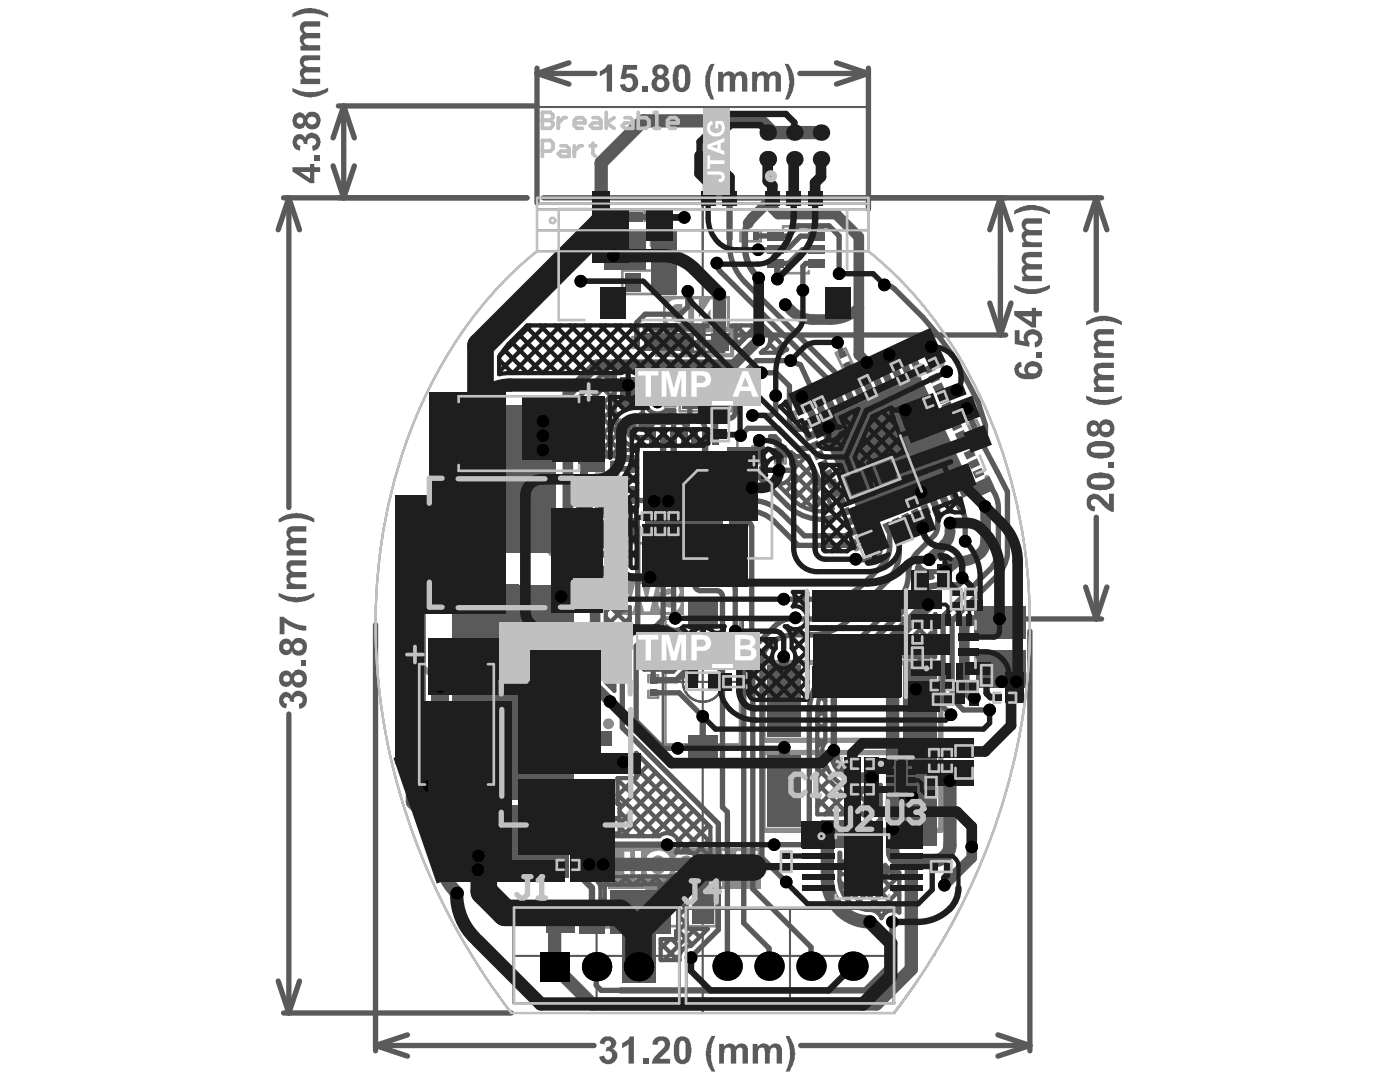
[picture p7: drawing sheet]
<svg xmlns="http://www.w3.org/2000/svg" width="279mm" height="216mm" viewBox="0 0 279 216" stroke-linecap="round" stroke-linejoin="round" font-family="sans-serif">
<g fill="none" stroke="#5a5a5a" stroke-width=".42">
<path d="M107.2 39.5v2.3M107.2 39.5h.1M173.3 39.5v2.3M173.3 39.5h.1M107.2 50.1h.1M107.2 45.9v.1M107.2 41.8h.1M173.3 50.1h.1M173.3 40.6h.1M173.3 45.9v.1M173.3 41.8h.1M92.2 66.3h.1"/>
<path d="M78.1 98.2h.1M81.1 88.1h.1M75.1 118.7h.1M76.1 108.6h.1M75 128.9h.1M75.4 135.5h.1M76.8 145.3h.1M79.7 158.1h.1M82.8 167.4h.1M85.8 174.7h.1M89.1 181.7h.1M90.1 183.6h.1"/>
<path d="M91.1 185.4h.1M94.1 190.5h.1M97.2 195.5h.1M99.6 198.8h.1M180.9 198.8h.1M183.2 195.5h.1M102.1 202.1h.1"/>
</g>
<circle cx="186.4" cy="190.5" r=".21" fill="#5a5a5a"/>
<g fill="none" stroke="#5a5a5a" stroke-width=".42">
<path d="M107.2 21.4v18.1M173.3 21.4v18.1M107.2 41.8v8.3M173.3 41.8v8.3M188.3 66.3h.1M204.4 108.6h.1M205.4 118.7h.1M205 135.5h.1M205.5 128.9h.1M76.2 142h.1M77.4 148.5h.1M200.7 158.1h.1"/>
<path d="M203.1 148.5h.1M204.2 142.2h.1M197.7 167.4h.1M189.4 185.4h.1M190.4 183.6h.1M191.4 181.7h.1"/>
</g>
<circle cx="178.4" cy="202.1" r=".21" fill="#5a5a5a"/>
<path d="M107.2 21.4h66.1M107.2 50.1a82.4 82.4 0 0 0-24.4 33.6 113.5 113.5 0 0 0-4.2 70.3 132.6 132.6 0 0 0 23.5 48.1h76.3a129.2 129.2 0 0 0 27.1-76.1 103.3 103.3 0 0 0-17.2-59.6 75.3 75.3 0 0 0-15-16.3M132.3 123.5v7.7M132.3 136v.1M203.7 145.3h.1M102.5 181.3h.1M102.5 190.7h.1M119.1 181.3h.1M135.6 181.3h.1M135.6 190.7h.1M102.5 200.2h.1M135.6 200.2h.1" fill="none" stroke="#5a5a5a" stroke-width=".42"/>
<path d="M57.6 39.5l-2.1 6.4" fill="none" stroke="#5a5a5a" stroke-width="1.1"/>
<circle cx="136.9" cy="200.2" r=".21" fill="#5a5a5a"/>
<path d="M137.2 133.5h.1M138.4 139.6h.1M140.3 132.1h.1M142.1 139.6h.1M143.3 133.5h.1M144.2 136.8h.1M136.9 181.3h.1M136.9 190.7h.1M140.2 200.2v1.9" fill="none" stroke="#5a5a5a" stroke-width=".42"/>
<g fill="#5a5a5a">
<circle cx="140.2" cy="66" r=".21"/>
<circle cx="140.2" cy="70.2" r=".21"/>
</g>
<path d="M140.2 39.5v30.7M132.3 136.1h15.9M140.3 123.5l-.1 78.6M132.3 148.6v-25.1h15.9v25.1M102.5 181.3v18.9M119.1 181.3v18.9M135.6 181.3v18.9M136.9 181.3v18.9M157.7 181.3v18.9" fill="none" stroke="#5a5a5a" stroke-width=".42"/>
<g fill="none" stroke="#5a5a5a" stroke-width="1.1">
<path d="M107.2 13.6v26.9M107.2 14.7l6.3 2.1M173.3 13.6v28.2M70.7 27.5l-2.1-6.4v18.4l2.1-6.4M199.6 39.5l2.2 6.4M199.6 39.5l-2.1 6.4M199.6 39.5v27.3M59.8 45.9l-2.2-6.4v61.8M216.7 45.9l2.1-6.4v22.4M197.5 60.5l2.1 6.3M201.8 60.5l-2.2 6.3M218.8 103.2v20.3l-2.1-6.4"/>
<path d="M74.9 124.7v85M205.5 125.9v83.8M57.6 142.5v59.6l-2.1-6.3"/>
</g>
<circle cx="136.1" cy="70.2" r=".21" fill="#5a5a5a"/>
<path d="M136 66.8h8.4" fill="none" stroke="#5a5a5a" stroke-width=".42"/>
<circle cx="144.4" cy="70.2" r=".21" fill="#5a5a5a"/>
<path d="M136.1 70.2h8.3M136.1 68.1h.1M136.1 68.1h8.3M144.4 68.1h.1" fill="none" stroke="#5a5a5a" stroke-width=".42"/>
<circle cx="178.4" cy="200.2" r=".21" fill="#5a5a5a"/>
<path d="M107.2 40.6h66.1M107.2 50.1h66.1M107.2 45.9h66.1M107.2 41.8h66.1M132.3 148.6h15.9M102.5 190.7h33.1M102.5 181.3h33.1M136.9 181.3h41.5v18.9h-41.5M136.9 190.7h41.5M102.5 200.2h33.1" fill="none" stroke="#5a5a5a" stroke-width=".42"/>
<g fill="none" stroke="#5a5a5a" stroke-width="1.1">
<path d="M113.5 12.5l-6.3 2.2h11.5M159.6 14.7h13.7M166.9 12.5l6.4 2.2M173.3 14.7l-6.4 2.1M56.6 39.5h48.6M66.5 33.1l2.1 6.4M67.5 21.1h39.7M68.6 21.1l-2.1 6.4M218.8 39.5l2.1 6.4M219.8 39.5h-111.4M145.6 66.8h55.1M220.9 117.1l-2.1 6.4"/>
<path d="M149.5 123.5h70.3M59.8 195.8l-2.2 6.3M56.6 202.1h45.5M74.9 208.6l6.4 2.1M74.9 208.6h43.7M81.3 206.5l-6.4 2.1M159.8 208.6h45.7M199.2 206.5l6.3 2.1M205.5 208.6l-6.3 2.1"/>
</g>
<g fill="#5a5a5a">
<path d="M56.2 138.4a1.18 1.18 0 0 1 1.8 .2l.3 .3a1.36 1.36 0 0 1 2.2-.7 1.94 1.94 0 0 1 .1 2.9l-.9 .3-.1-.9a.82 .82 0 0 0 .8-1 .82 .82 0 0 0-1.1-.6 .8 .8 0 0 0-.6 1.2l-.9-.1a.63 .63 0 0 0-.5-.9 .63 .63 0 0 0-.7 .6 .63 .63 0 0 0 .7 .7l-.2 .9a1.69 1.69 0 0 1-1.4-1.2 1.69 1.69 0 0 1 .5-1.7z"/>
<path d="M60.2 131.7h.9v1h-.9z"/>
<path d="M55.8 123.1h.9l.8 .7 .5 .2a5.9 5.9 0 0 0 3.1 .9v.9h-.1a9 9 0 0 1-3.5-1l-.7-.6v2.4h-1z"/>
<path d="M55.6 118.3l.3 .1a8.2 8.2 0 0 0 5.8 .4l1-.5-.1 .8a7.7 7.7 0 0 1-3.6 1.1h-.1a5.4 5.4 0 0 1-3-1.1l-.3-.1z"/>
<path d="M57.4 112.1h.1a1.01 1.01 0 0 1 1.2-.3h2.4v1.1h-2.2a.67 .67 0 0 0-.9 .2 .67 .67 0 0 0 .3 .9l2.8 .1v1.1h-2.2a.69 .69 0 0 0-1 .6 .69 .69 0 0 0 .9 .7l2.3 .1v.9h-3.9v-.9h.5a1.69 1.69 0 0 1-.4-1.9l.4-.5a1.75 1.75 0 0 1-.3-2.1z"/>
<path d="M57.3 105.5l.3-.3 .6-.2h2.9v1.1h-2.2a.67 .67 0 0 0-1 .5 .67 .67 0 0 0 .8 .7h2.4v1.1h-2.3a.71 .71 0 0 0-.7 .3 .71 .71 0 0 0-.1 .8l.7 .3h2.4v1h-3.9v-.9h.5a1.69 1.69 0 0 1-.3-2.1l.3-.4a1.5 1.5 0 0 1-.4-1.9z"/>
<path d="M55.6 103.5h.1a6.4 6.4 0 0 1 6.4-.4l.6 .4v.8l-2-.8-1.9-.1a6.6 6.6 0 0 0-3 .7l-.2 .2z"/>
<path d="M206.9 70.2h1v1.1h-1z"/>
<path d="M202.5 65.9h1v2l.9 .2v-.1a1.64 1.64 0 0 1 1.5-2.3 1.92 1.92 0 0 1 2 1.2 1.92 1.92 0 0 1-.7 2.3l-.6 .2-.1-1.1 .2-.1a.7 .7 0 0 0 .5-.8 .7 .7 0 0 0-.7-.6 .92 .92 0 0 0-1.3 .3 .92 .92 0 0 0 .2 1.2l.1 .1-.1 .8-2.9-.6z"/>
<path d="M202.4 56.9h.1a7.7 7.7 0 0 0 7 0v.7l-.3 .1a6 6 0 0 1-6.8-.2z"/>
<path d="M204.2 50.6l.3-.2 .7-.1h2.7v1h-2.4a.59 .59 0 0 0-.7 .3 .59 .59 0 0 0 .1 .7l.2 .3 .6 .1h2.2v1.1h-2.3a.62 .62 0 0 0-.8 .2 .62 .62 0 0 0 .2 .8l.3 .2h2.6v1.1h-3.9v-.9h.5a1.39 1.39 0 0 1 0-2.4 1.56 1.56 0 0 1-.3-2.2z"/>
<path d="M204.1 44l.5-.4h3.3v1h-2.3a.63 .63 0 0 0-.9 .4 .63 .63 0 0 0 .6 .8l.1 .1h2.5v1.1h-2.3a.67 .67 0 0 0-.9 .4 .67 .67 0 0 0 .5 .8l2.7 .1v1h-3.9v-1h.5a1.42 1.42 0 0 1-.3-2.1l.3-.2a1.41 1.41 0 0 1-.4-2z"/>
<path d="M202.4 42.1l.3-.2a6.1 6.1 0 0 1 4.9-.8l1.9 1v.7l-1-.5-1-.2a7.8 7.8 0 0 0-5.1 .7z"/>
<path d="M217.1 99.2a1.84 1.84 0 0 1 2.9 .1l1.3 1.3v-2.1h1v3.7a5.9 5.9 0 0 1-3-2.2 .9 .9 0 0 0-1.6 .1 .76 .76 0 0 0 .9 1l-.1 .9a1.74 1.74 0 0 1-1.6-2.2z"/>
<path d="M221.2 92.3h1.1v1.1h-1.1z"/>
<path d="M216.8 79h.1a7.7 7.7 0 0 0 7 0v.7l-.4 .2a5.2 5.2 0 0 1-3.5 .9 5.2 5.2 0 0 1-3.2-1.2z"/>
<path d="M218.5 72.9l.1-.1a.93 .93 0 0 1 1-.3l.1-.1h2.6v1h-2.5a.65 .65 0 0 0-.7 .7 .65 .65 0 0 0 .7 .6l.2 .1h2.3v1.1h-2.3a.62 .62 0 0 0-.9 .4 .62 .62 0 0 0 .5 .7v.2h2.7v1h-3.9v-.9h.5a1.39 1.39 0 0 1 0-2.4 1.46 1.46 0 0 1-.4-2z"/>
<path d="M218.6 66h.1a.93 .93 0 0 1 1-.3h2.6v1h-2.2a.67 .67 0 0 0-.9 .3 .67 .67 0 0 0 .2 .9l2.9 .1v1.1h-2.2a.68 .68 0 0 0-1 .5 .68 .68 0 0 0 .7 .7l2.5 .2v.9h-3.9v-.9h.5a1.39 1.39 0 0 1 0-2.4 1.5 1.5 0 0 1-.4-1.9z"/>
<path d="M216.8 64.2l.4-.2a5.6 5.6 0 0 1 5.9-.2l.8 .4v.7l-1.8-.7-1.6-.2h-.3v.1a5 5 0 0 0-2.5 .4l-.9 .4z"/>
<path d="M62.8 30.9h1.1v1.1h-1.1z"/>
<path d="M58.8 27.2a1.27 1.27 0 0 1 2.1 .3 1.51 1.51 0 0 1 2.6-.5 1.95 1.95 0 0 1-.2 2.9l-.9 .2-.1-1a.8 .8 0 0 0 .7-.5 .8 .8 0 0 0-.2-.9h-.1a.87 .87 0 0 0-1 0 .87 .87 0 0 0-.4 .9l.1 .2-.8-.1v-.1a.67 .67 0 0 0-.6-.8 .67 .67 0 0 0-.7 .6 .67 .67 0 0 0 .7 .7l-.1 1a1.73 1.73 0 0 1-1.1-2.9z"/>
<path d="M58.4 17.5l.2 .1a7.9 7.9 0 0 0 6.9-.1v.8l-.3 .2a6.7 6.7 0 0 1-5.8 .4l-1-.6z"/>
<path d="M60.1 11.5l.1-.1a1.01 1.01 0 0 1 1.1-.4h2.6v1h-2.3l-.2 .1a.59 .59 0 0 0-.8 .4l.1 .5 .6 .4h2.6v1h-2.3a.67 .67 0 0 0-.9 .5 .67 .67 0 0 0 .4 .8h2.8v1.1h-3.9v-1h.5a1.42 1.42 0 0 1-.3-2.1l.3-.2a1.41 1.41 0 0 1-.4-2z"/>
<path d="M60.1 4.7l.6-.5h3.2v1.1h-2.3a.67 .67 0 0 0-1 .5 .67 .67 0 0 0 .7 .8h2.6v1h-2.3a.68 .68 0 0 0-.8 .2 .68 .68 0 0 0-.1 .8l.3 .3 .4 .1h2.5v1.1h-3.9v-1h.5l-.1-.1a1.45 1.45 0 0 1 .1-2.3l-.2-.1a1.57 1.57 0 0 1-.2-1.9z"/>
<path d="M58.4 2.8l.6-.4a5.8 5.8 0 0 1 4.7-.5l1.8 .9v.7l-1.5-.6-1.3-.3h-1.9l-1.6 .5-.8 .4z"/>
<path d="M119.7 14.2l.5-.3a1.88 1.88 0 0 0 1.1-1h.8v5.4h-1v-4l-.4 .5-1 .4z"/>
<path d="M124.4 13h2.7v.9h-2l-.1 .9a1.83 1.83 0 0 1 2.2 .8 1.83 1.83 0 0 1-.5 2.4 1.93 1.93 0 0 1-2.6-.3l-.4-.8 1-.1a.82 .82 0 0 0 1 .7 .82 .82 0 0 0 .6-1 .89 .89 0 0 0-.6-1 .89 .89 0 0 0-1 .3l-.9-.1z"/>
<path d="M128.1 17.2h1.1v1.1h-1.1z"/>
<path d="M141.7 13l.2-.3h.7l-.3 .7a7.4 7.4 0 0 0 .3 6.5h-.8l-.2-.6a5.9 5.9 0 0 1-.8-3 6.2 6.2 0 0 1 .9-3.3z"/>
<path d="M143.3 14.3h1v.6a1.45 1.45 0 0 1 2.1-.3l.2 .3a1.43 1.43 0 0 1 2.4 .1l.2 3.3h-1.1v-2.6a.62 .62 0 0 0-.5-.6 .62 .62 0 0 0-.7 .3l-.2 .6v2.3h-1.1v-2.4a.61 .61 0 0 0-.4-.8 .61 .61 0 0 0-.7 .5h-.1v2.7h-1.1z"/>
<path d="M150.1 14.3h1v.6a1.39 1.39 0 0 1 2.3 0 1.31 1.31 0 0 1 1.5-.6 1.31 1.31 0 0 1 .9 1.3v2.7h-1v-2.3a.67 .67 0 0 0-.3-.8 .67 .67 0 0 0-.9 .2l-.1 2.9h-1.1v-2.4a.62 .62 0 0 0-.3-.8 .62 .62 0 0 0-.8 .4h-.1l-.1 .6v2.2h-1z"/>
<path d="M156.6 12.7h.7l.5 .7a5.9 5.9 0 0 1 0 5.7l-.5 .8h-.7l.5-1.1 .2-1.2a7.2 7.2 0 0 0-.7-4.9z"/>
<path d="M119.9 207.4a1.7 1.7 0 0 1 1.9-.6 1.7 1.7 0 0 1 1.2 1.5l-.3 .6-.6 .5a1.35 1.35 0 0 1 1.1 .9 1.35 1.35 0 0 1-.4 1.4 1.82 1.82 0 0 1-1.9 .6 1.82 1.82 0 0 1-1.3-1.4l1-.3a.8 .8 0 0 0 .5 .8 .8 .8 0 0 0 .8-.2 .9 .9 0 0 0-.4-1.5l-.6 .1 .3-.9a.66 .66 0 0 0 .7-.7 .66 .66 0 0 0-.8-.5 .61 .61 0 0 0-.4 .7l-1-.2z"/>
<path d="M124.2 208.1l.5-.2a1.46 1.46 0 0 0 1-1.1h.8v5.4h-1.1v-3.9l-.4 .4-.8 .4z"/>
<path d="M128.3 211.2h1.1v1h-1.1z"/>
<path d="M130.8 207.1a2.32 2.32 0 0 1 2.6 .2 1.8 1.8 0 0 1-.2 2.4l-1.6 1.6h2.1v.9h-3.6v-.1a3.4 3.4 0 0 1 1.2-1.9l.1-.2a1.98 1.98 0 0 0 1.3-1.8 .76 .76 0 0 0-.9-.5 .76 .76 0 0 0-.6 .8l-1-.1 .1-.7z"/>
<path d="M142 206.7h.8l-.1 .3a7.8 7.8 0 0 0-.5 5.8l.6 1h-.8l-.2-.4a5.8 5.8 0 0 1-.5-5.4z"/>
<path d="M143.5 208.3h1v.5l.4-.4a1.18 1.18 0 0 1 1.2-.1l.5 .2 .2 .3a1.32 1.32 0 0 1 1.6-.6 1.32 1.32 0 0 1 .9 1.5v2.5h-1.1v-2.3a.62 .62 0 0 0-.4-.9 .62 .62 0 0 0-.8 .6h-.1v2.6h-1v-2.4a.65 .65 0 0 0-.6-.8 .65 .65 0 0 0-.7 .6l-.1 2.6h-1z"/>
<path d="M150.2 208.3h1v.5a1.49 1.49 0 0 1 2.4 0 1.32 1.32 0 0 1 1.6-.6 1.32 1.32 0 0 1 .9 1.5v2.5h-1.1v-2.3a.66 .66 0 0 0-.6-.9 .66 .66 0 0 0-.7 .8l-.1 2.4h-.9v-2.4l-.1-.1a.6 .6 0 0 0-.5-.7 .6 .6 0 0 0-.7 .5l-.1 2.7h-1.1z"/>
<path d="M156.8 206.7h.7l.2 .3a6.2 6.2 0 0 1 .5 5.7l-.7 1.1h-.7l.6-1.6 .3-1v-1.3a5.7 5.7 0 0 0-.8-2.8z"/>
<path d="M56.6 135.4a.66 .66 0 0 0 1.3 0 .66 .66 0 0 0-1.3 0zM58.8 135a.83 .83 0 0 0 .1 .9 .83 .83 0 0 0 1 .2 .79 .79 0 0 0 .4-1.1 .79 .79 0 0 0-1.2-.2zM56.1 134.1a1.36 1.36 0 0 1 2.2 .4 1.57 1.57 0 0 1 2.3-.6 2.06 2.06 0 0 1-.1 3.1 1.54 1.54 0 0 1-2.2-.7 1.39 1.39 0 0 1-1.7 .6 1.39 1.39 0 0 1-.9-1.5v-.4z"/>
<path d="M56.6 129.1a.66 .66 0 0 0 1.3 0 .66 .66 0 0 0-1.3 0zM58.8 128.6a.85 .85 0 0 0 .8 1.3 .85 .85 0 0 0 .6-1.4h-.1a.91 .91 0 0 0-1.3 .1zM55.9 128.1a1.33 1.33 0 0 1 2.4 .1 1.47 1.47 0 0 1 2.3-.6 1.78 1.78 0 0 1 .6 2.2 1.78 1.78 0 0 1-2 1l-.1-.1a.93 .93 0 0 1-.8-.7 1.39 1.39 0 0 1-1.8 .6 1.39 1.39 0 0 1-.8-1.7z"/>
<path d="M202.6 72.9l.6-.5 .6-.2 .1 1a.62 .62 0 0 0-.6 .5 .62 .62 0 0 0 .4 .7l.5 .2h.7h-.1a1.18 1.18 0 0 1-.4-1.2 1.8 1.8 0 0 1 2.8-1 1.8 1.8 0 0 1 0 2.9 5.4 5.4 0 0 1-3.9-.1 1.86 1.86 0 0 1-.7-2.3zM205.2 73.5v.1a.64 .64 0 0 0 .7 .9 .96 .96 0 0 0 1.3-.9l-.1-.1a1.25 1.25 0 0 0-1.9 0z"/>
<path d="M204 63.1l1.9 1.2v-1.2zM202.4 62.1h3.5v-.7h.9v.7h1.1v1h-1.1v2.3h-.9l-3.5-2.5z"/>
<path d="M217.8 95.7a.52 .52 0 0 0 0 .7 .52 .52 0 0 0 .6 .2l1 .1a2.42 2.42 0 0 0 2.1-.4v-.1a.98 .98 0 0 0-1.2-.8h-1.4a1.08 1.08 0 0 0-1.1 .3zM217.2 95l.1-.1a5.2 5.2 0 0 1 3.7-.4 1.66 1.66 0 0 1 1.4 1.7 1.66 1.66 0 0 1-1.6 1.6h-.2a6.6 6.6 0 0 1-3.2-.5 1.75 1.75 0 0 1-.2-2.3z"/>
<path d="M217.8 89.4v.1a.45 .45 0 0 0 0 .5 .45 .45 0 0 0 .5 .2v.1h1.1a2.42 2.42 0 0 0 2.1-.4l-.1-.5-.3-.2-1.3-.1a2.91 2.91 0 0 0-2 .3zM217.2 88.6a4.8 4.8 0 0 1 3.6-.5 1.65 1.65 0 0 1 1.6 1.8 1.65 1.65 0 0 1-1.8 1.5 4.4 4.4 0 0 1-3.2-.4 1.75 1.75 0 0 1-.2-2.4z"/>
<path d="M217.7 85.1a.7 .7 0 0 0 .4 1.1 .7 .7 0 0 0 .9-.7 .7 .7 0 0 0-.9-.7zM219.8 85.1a.88 .88 0 0 0 .7 1.1 .88 .88 0 0 0 1-.7 .9 .9 0 0 0-1.3-.7zM217.2 84.3a1.36 1.36 0 0 1 2.2 .3 1.55 1.55 0 0 1 2.6-.4l.1 .2a1.71 1.71 0 0 1 0 2.2 1.71 1.71 0 0 1-2.3 .3l-.5-.5a.74 .74 0 0 1-.7 .6 1.24 1.24 0 0 1-1.7-1.2v-.8z"/>
<path d="M60 34.3l1.9 1.3v-1.3zM58.4 33.4h3.5v-.7h.8v.7h1.2v.9h-1.2v2.3h-.8l-3.5-2.4z"/>
<path d="M59.2 24.1a.7 .7 0 0 0 1.4 0 .7 .7 0 0 0-1.4 0zM61.6 23.5a.88 .88 0 0 0 0 1.1 .88 .88 0 0 0 1.1 .2 .78 .78 0 0 0 .3-1.1 .78 .78 0 0 0-1-.3zM58.7 22.9a1.32 1.32 0 0 1 2.1 0l.1 .3a1.6 1.6 0 0 1 2-.8 1.6 1.6 0 0 1 1 1.9 1.57 1.57 0 0 1-1.2 1.5 1.57 1.57 0 0 1-1.8-.8 1.27 1.27 0 0 1-1.4 .7 1.27 1.27 0 0 1-1-1.3l-.1-.6z"/>
<path d="M131.3 13.8v.1a.67 .67 0 0 0 .4 1.1 .67 .67 0 0 0 .8-.9l-.3-.3a.53 .53 0 0 0-.8 0zM131.2 16v.1a.83 .83 0 0 0 .3 1.3 .83 .83 0 0 0 1.1-.6 .83 .83 0 0 0-.8-1h-.3zM130.5 13.2h.2a2.21 2.21 0 0 1 2.4 .1 1.18 1.18 0 0 1 .3 1.1l-.1 .3a.75 .75 0 0 1-.6 .6v.1a.91 .91 0 0 1 .8 .9 1.78 1.78 0 0 1-1.5 2.1 1.78 1.78 0 0 1-2-1.8 1.55 1.55 0 0 1 1-1.3 1.24 1.24 0 0 1-.5-2z"/>
<path d="M135.5 13.9l-.2 1.5 .1 1.6h.1a.54 .54 0 0 0 .6 .5 .54 .54 0 0 0 .5-.6l.1-1.1a2.42 2.42 0 0 0-.4-2.1h-.4zM134.7 13.5a1.63 1.63 0 0 1 1.8-.6 1.63 1.63 0 0 1 1.2 1.5 5.6 5.6 0 0 1-.3 3.3 1.68 1.68 0 0 1-2 .5 1.68 1.68 0 0 1-1-1.6 4.9 4.9 0 0 1 .3-3.1z"/>
<path d="M135.9 207.8a5.2 5.2 0 0 0-.2 3.1v.1a.53 .53 0 0 0 .5 .5 .53 .53 0 0 0 .5-.5h.1v-1.4a2.33 2.33 0 0 0-.3-1.8l-.1-.1zM135 207.2a1.74 1.74 0 0 1 1.8-.2 1.74 1.74 0 0 1 1.1 1.5 4.6 4.6 0 0 1-.4 3.3 1.63 1.63 0 0 1-1.8 .5 1.63 1.63 0 0 1-1.1-1.6 5.4 5.4 0 0 1 .3-3.3z"/>
<circle cx="119.1" cy="200.2" r=".21"/>
<circle cx="136.4" cy="136.8" r=".21"/>
<circle cx="140.3" cy="148.6" r=".21"/>
</g>
<circle cx="140.3" cy="136.1" r="4" fill="none" stroke="#5a5a5a" stroke-width=".42"/>
<path d="M183.5 70.8l1.7-.8 .8 1.7M160 81.8l-1.7 .8 .8 1.7M197 95.3l.8 1.7-1.7 .7M88.8 105.4l-9 9v14l9 9.1M105 105.4l9 9v14l-9 9.1M170.1 107.8l.7 1.7 1.7-.8M152.3 132.2h35.5v15.5h-35.5zM152.3 150.2h35.5v15.5h-35.5z" fill="none" stroke="#8c8c8c" stroke-width="1.1"/>
<g fill="none" stroke="#8c8c8c" stroke-width=".53">
<path d="M124.2 54h10.6v4.7h-10.6zM125.3 44.1v-2.1h3.4v2.1M125.3 46.4v2.2h3.4v-2.2M127.9 49.7h-2.1v3.4h2.1M129.9 41.8h3.4v7.2h-3.4zM130.3 49.7h2.1v3.4h-2.1M147.8 46h4v2.1h-4zM156.3 45.6v-.4h5.1v.4M156.3 54.1v.4h5.1v-.4M126.2 67.3h4.1v2.1h-4.1zM132.7 77h2.1v4.1h-2.1zM135.7 77.6h10.4v4.4h-10.4z"/>
<path d="M142.9 72.4h2.1v4h-2.1zM166.8 70.5l1.9-.9 1.8 3.6-2 .9zM120.3 94.7h-1.4v1.9h1.4M120.4 92.1h-1.4v1.9h1.4M122 94.7h1.3v1.9h-1.3M122.1 92.1h1.4v1.9h-1.4M123.8 81.3v-2.1h3.4v2.1M123.8 83.6v2.2h3.4v-2.2M128.6 87.1h-2.7v2.7M144.5 87.1h2.7v2.7M152.3 89.1h-2.1v3.4h2.1M154.7 89.1h2.1v3.4h-2.1"/>
<path d="M195.4 85.1l-.6-1.3-1.7 .8 .6 1.3M196.2 86.6l.5 1.3-1.7 .8-.6-1.3M119 101h4v2.1h-4zM125.9 105.7v2.7h2.7M147.2 105.7v2.7h-2.7M129.4 136.1v-1.3h1.9v1.3M129.4 137.8v1.4h1.9v-1.4M136.5 123.2h-3.7v25.6h3.7M144 123.3h3.7v25.5h-3.7M194.7 126.7v-3.3h4.4v3.3M194.7 130.5v3.3h4.4v-3.3M199.8 126.7v-3.3h4.4v3.3"/>
<path d="M199.8 130.5v3.3h4.4v-3.3M87.9 151.7h4.1v2.1h-4.1zM87.9 157h4.1v2.1h-4.1zM99.7 144.6h15.9M87.9 162.3h4.1v2.1h-4.1zM99.7 166.1h15.9M129.1 177.4h13.8v7.4h-13.8zM168.8 168.9v-2.2h3.4v2.2M168.8 171.2v2.1h3.4v-2.1M180.1 168.6v-2.2h3.4v2.2M180.1 170.9v2.1h3.4v-2.1M113.1 182.4h4.1v2.1h-4.1z"/>
<path d="M118.1 181.6h6.6v3.4h-6.6z"/>
</g>
<path d="M134.2 65.9h11.9v5h-11.9z" fill="none" stroke="#8c8c8c" stroke-width=".84"/>
<path d="M118 185.1h6.8" fill="none" stroke="#8c8c8c" stroke-width=".2"/>
<g fill="#8c8c8c">
<path d="M130.8 65.6h3.4v5.6h-3.4z" fill-rule="evenodd"/>
<path d="M123.4 115.9h13v6.7h-13z" fill-rule="evenodd"/>
</g>
<g fill="#fff">
<path d="M131.9 117.1a2.57 2.57 0 0 1 3.5 .1v.2a1.46 1.46 0 0 1-1.2 2.2v.1a1.71 1.71 0 0 0-1.7 .8l.1 .1a1.18 1.18 0 0 0 1.2 .6 1.18 1.18 0 0 0 1-1l1.1 .1a2.02 2.02 0 0 1-2.2 1.8h-.4a1.66 1.66 0 0 1-1.8-1.1 1.66 1.66 0 0 1 .7-2l1.9-.5a.53 .53 0 0 0 .5-.5 .53 .53 0 0 0-.5-.6 1.02 1.02 0 0 0-1.4 .8h-1.1a1.08 1.08 0 0 1 .3-1.1z"/>
<path d="M123.8 116.6h1.2l.8 3.8 .9-3.8h1.4l1 3.7 .8-3.7h1.1l-1.3 5.4h-1.2l-1-4-1.2 4h-1.2z"/>
</g>
<path d="M132.3 59.2h13.3v6.5h-13.3z" fill-rule="evenodd" fill="#8c8c8c"/>
<g fill="#fff">
<path d="M143.8 59.7h1.2v5.4h-1.2z"/>
<path d="M138.5 59.7h1v3.7l2.3-3.7h1.1v5.4h-1.1v-3.5l-2.2 3.5h-1.1z"/>
<path d="M134.2 61.1l.6-.4h1.4v3.6h-1a1.22 1.22 0 0 1-1.3-1.2v-1.5zM133.4 60.4v.1a3.4 3.4 0 0 0 .4 4.4l.5 .2h3.1v-5.4h-2.6l-.6 .1z"/>
</g>
<path d="M121.4 169.2h30.4v8.1h-30.4z" fill-rule="evenodd" fill="#8c8c8c"/>
<g fill="#fff">
<path d="M144 169.8h1.2l.9 3.9 .9-3.9h1.3l1 3.7 .8-3.7h1.2l-1.3 5.4h-1.3l-1-4-1.1 4h-1.2z"/>
<path d="M139.8 176.1h4.4v.7h-4.4z"/>
<path d="M135.2 170.5a2.51 2.51 0 0 1 2.8-.5 2.51 2.51 0 0 1 1.5 2.4 2.6 2.6 0 0 1-2.4 3 2.08 2.08 0 0 1-2.4-1.7l1.1-.4 .1 .2a1.23 1.23 0 0 0 2.1 .5 3.4 3.4 0 0 0 .1-2.7 1.19 1.19 0 0 0-1.2-.6 1.19 1.19 0 0 0-1 .9l-1.2-.3z"/>
<path d="M126.8 169.8h1.1v5.4h-1.1z"/>
<path d="M124.6 169.9h1.2v5.3h-4v-.8h2.8z"/>
<path d="M130.2 171.1h.1a1.41 1.41 0 0 1 1.6-.3 1.41 1.41 0 0 1 .9 1.3 1.8 1.8 0 0 1-1.5 2.4 1.77 1.77 0 0 1-1.4-2.3zM129.2 170.8a3.8 3.8 0 0 0 .1 3.7 2.96 2.96 0 0 0 4.2-.1 4.3 4.3 0 0 0 .2-3.3l-.2-.2a.98 .98 0 0 0-.7-.8l-.1-.1a3.2 3.2 0 0 0-3.3 .6z"/>
</g>
<g fill="none" stroke="#8c8c8c" stroke-width="1.1">
<circle cx="187.5" cy="72.4" r=".42"/>
<circle cx="121.4" cy="144.4" r=".54"/>
</g>
<g fill="none" stroke="#8c8c8c" stroke-width=".53">
<circle cx="163.8" cy="45.4" r=".38"/>
<circle cx="123.7" cy="104" r=".32"/>
</g>
<path d="M91 177.9l.2 .3M179.8 171.7h2" fill="none" stroke="#5a5a5a" stroke-width="2.7"/>
<g fill="none" stroke="#5a5a5a" stroke-width="1.1">
<path d="M137.3 58.1v3.1M145.6 47.6v1.2M151.1 49.8l-.3 .3M154.8 49.8h2.2M160.1 49.8l-2.7 2.8h-2.6M160.8 52.6l-.6 .5M123 76.8h2.4M133.1 77.3l.6 .6M137.7 76.9v2.9M140.8 68.3h2.8M154.9 74.4l2.6 2.6M166.1 76.5l1.4 3.1"/>
<path d="M167.1 68.3l1 2.5M119.9 95.6v1.3M121.6 99.9h4.5M122.4 95.6l3.7 .1M122.5 93.1l.5 .5h3.1M125.5 84.4v1.8M132.3 84.8v2.5M134.4 84.8v2.5M134.4 99.9l-2.1 2.1M138 83.3h.1M140.7 85.6v1.7M142.8 84.8v2.5"/>
<path d="M147 99.9h2.9M147 93.6h2.9M149.3 85.5l-1.5 1.4v-.7M154.8 81.9l-.9 1M155.5 93.8h2.3M157.5 90.8h-2v5.4M157.5 84.6l.6 .5M119.9 101.4v2.5M122.2 102h3.7M124.8 102h1.3M134.4 119.8v2.8M134.4 108.2h.1"/>
<path d="M139.9 117.9h3.1M140.7 108.2v5.9M147 102h2.4M147 104h1.7M168.7 102.2l-2.5 1.1-2.1 .3M170.9 111.7h2.6M173.3 115.5l-.9 .9M175.6 107v2.6M87.8 134.2v3.1M130.4 134v1.7M132.3 122.4h.1M138 128h2.4"/>
<path d="M158.7 123.9l-.1 .1M132.4 149.3h2.9M188.2 141l1.6 1.6M95.5 168.5v2.3M119.4 163.3h3.8M131.7 176.8v4.3h3.2M154.5 168.6h5.9M173.9 169.7v2.4M120 197.6h3.9M145.2 192.7l-.1 .1"/>
</g>
<g fill="none" stroke="#5a5a5a" stroke-width=".85">
<path d="M120 74.9h2.7v1.2M120.8 74.9l1.8 1.9M122.7 77.5v.6M128.3 79.4l.6 .7M128.3 79.2h.9M128.7 65v.6h5.2M128.8 64.9l.7 .7M129.9 64.9l-.6 .7M131.8 64.9l.7 .7M132.9 64.9l-.6 .7M136.7 74.9h3.2v1.1h-3.2zM137.8 64.9l.7 .7"/>
<path d="M138 74.9l-1.1 1.1M138.8 74.9l1.1 1.1M138.9 64.9l-.6 .7M139.5 66.6l.9 .9M139.5 69.6l.9 .9M140.4 66.5l-.9 .9M140.4 69.5l-.9 .9M141.2 65.1h-.8v5.6h-.9v-5.1M146 65.1h.8v4.3l2.5-2.5M146 64.9h6.3M146.8 67.9l.8 .7M146.9 64.9l2.2 2.2"/>
<path d="M148 64.9l-1.2 1.2M149.9 64.9l.7 .7M151 64.9l-4.2 4.2M152.1 70.1l.2 .3M152.3 70l-.5 .4M153.6 68.6l1.7 1.8M154.6 67.3l-.9 .9M156.1 68.8l-1.6 1.6M115.5 90.6l.4 .5M122.7 82.9h.4M122.7 82.6h.4v3.9h.8M122.8 82.9l.3 .3"/>
<path d="M123.3 86.5l.8 .8M123.5 89.8v1.3h-2.8M127.9 82.9h.4M127.9 82.6v3.1h.7M128.3 82.4l1.9 2M130.2 84.4h4.3M130.2 84.4v.4h-1.6v.9M130.5 82.4l-2.6 2.6 .7 .7M131.4 82.5l1.8 1.9M132.9 81.8h1.7v1.4M133.7 81.8l1.3 1.4M134.1 81.8l-2.6 2.6"/>
<path d="M136.6 84.4v.4h.7M153.7 87.1h1l.9 .8h-1.8M154 87.1l.8 .8M155.3 87.7l-.3 .2M158.3 90.6l-.4-.4v2.4M158.3 90.7l-.4 .4M159.4 91.1h1.5M160.9 91.1l-2.7 2.7M162.3 93.3l1.8 3.8M165 99l-2.8 2.8M165.2 99.5l.9 1.9M115.5 103.4l2.3-2.3v3.2"/>
<path d="M117.2 101.4l.6 .6M120.1 104.3l.5 .5M120.9 117.1l1.1 1.2M122.4 117.5l-1.5 1.5M122.4 111.5l-2.2 2.2M166 101l-.8 .8M166.2 101.6l-.5 .2-1.8 .2M182.8 115.9l.5 .5M183.8 113.3l-.9 .9M120.9 132.2l1.7 1.7M120.9 135.2l1.7 1.7M120.9 136.1l1.7 1.7"/>
<path d="M120.9 126.2l1.8 1.7M120.9 129.2l1.7 1.7M122.1 120.9l-1.2 1.1M122.6 132.4l-1.7 1.7M122.6 135.4l-1.2 1.2M122.6 129.4l-1.7 1.7M125.3 121.5l.4 .4M125.7 124.7l-2.6 2.6M128.6 133.6h3.9v.4h1.8M133.1 125l-4.5 4.6M136.6 126.8l1 1M164.7 136.8l.3 .4"/>
<path d="M164.8 138.3l-1.4 1.4M180.5 128.7v2.4M180.5 128.7l2.5 2.4M182.1 127.2l3.9 3.9M123.2 159.6v.8h.4M123.8 155.3l-.6 .5M163.1 159.3l3.2 3.2M163.1 150.3l1.4 1.4M163.1 144.3l1.6 1.6M163.1 141.3l1.6 1.6M164.3 150.8l-1.2 1.2M164.7 141.4l-1.6 1.6"/>
<path d="M164.7 144.4l-1.6 1.6M165 153.1l-1.9 1.9M94 167.7l.3 .6M96.7 168.3h3.6M100.3 166.7l-1.7 1.6M115 167.4l-.4 .3M115.7 166.3l-1.1 1.1M116 166.3l.5 .6M119.8 179.2l.9 .8M120.7 179.4l-.9 .8M120.7 176.5v4.4h-.9v-3.7M121.5 174.9l1.7 1.6"/>
<path d="M121.7 166.3l-.5 .6M122 166.3l.5 .6M122.2 174.9l-2.4 2.3M124.5 174.9l1.7 1.6M125.2 174.9l-1.7 1.6M128.1 176.4h7.2M130.5 174.9l1.6 1.5M131.2 174.9l-1.5 1.5M133.6 174.9l1.7 1.8M134.2 174.9l-1.5 1.5M136.4 174.9l1.4 1.4v.5h-.8M139.1 170.8l2.7 2.7"/>
<path d="M141.8 167.3l-3.2 3.1M141.8 170.3l-1.6 1.6M172.3 162.5l.6 .6M172.9 169.1l.3 .3M172.9 166.1l2.8 2.9M175.2 169.6h.5M175.7 166.4l-2.8 2.9M175.7 160.4l-2.8 2.9M133.7 187.4l-1.8 1.9M135.3 185.8h-.4v1.6h-3M137 185.3h4.3l-3.4 3.5M138 185.3l1.7 1.7"/>
</g>
<path d="M154.8 52.6l.3 .3M172 74.4l1.1 2.2M185.9 69.2h.1M132.3 93.6l2.1 2.1M182.9 102.6l1.3 2.7M130.4 135.7h4.6M116.2 168.6l-1.4 1.3M145.6 192.3l-.4 .4" fill="none" stroke="#5a5a5a" stroke-width="1.3"/>
<path d="M116.3 93l.6 .5-.4 .3" fill="none" stroke="#5a5a5a" stroke-width="1.6"/>
<path d="M154.1 39.5v2l1.2 1.2M156.7 60.8l1.2 1.2M191.5 112h.1M171.1 155.2h2.8M193.9 169v2.2" fill="none" stroke="#5a5a5a" stroke-width="2.1"/>
<circle cx="190.1" cy="112.6" r="1.06" fill="#5a5a5a"/>
<path d="M119.9 96.9l.8 .9h5.4M123.1 80.5h2.4M190.4 99.1l1.1 2.2M193 81.5l1.4 3.6M196.7 84.9v1.4M122.2 102v6.3M132.3 122.4v1.1M197.5 141.7l-.2 .2M119.4 163.3v2.6" fill="none" stroke="#5a5a5a" stroke-width="1.1"/>
<path d="M191 77.9l-2.8 1.4M114.8 169.9v4l3.3 3.3" fill="none" stroke="#5a5a5a" stroke-width="1.3"/>
<path d="M196.6 101.1l.1 .1" fill="none" stroke="#5a5a5a" stroke-width="2.1"/>
<path d="M108.9 83.4v4.4M96.9 105.1h3.1M82.3 149.5v10.5M87.8 162.2v8.2" fill="none" stroke="#5a5a5a" stroke-width="2.7"/>
<g fill="none" stroke="#5a5a5a" stroke-width=".85">
<path d="M115.5 79.4v11.7M122.7 78.1v4.8M124.7 88.1l-2.9 3M125.4 88.6l1.2 1.2M115.5 101.2v7.8M117.8 104.1l-2.3 2.3M120.6 104.3v4M120.9 115.3v20.8M122.4 114.5l-1.5 1.5M120.9 120.1l4.7 4.7M120.9 123.1l3.2 3.2M122.6 128.4v9.4"/>
<path d="M124.1 121.9l-3.2 3.1M125.7 121.1v3.6M125.7 123.3l-4.8 4.8M128.6 130.8l2.8 2.8M128.6 129.6v4M129.4 128.7l5.2 5.1M135.4 125.6l-6.8 6.8M123.2 155.3v4.3M126.8 155.3l-3.6 3.5M94.5 165.9l2.4 2.4M95.1 165.9l-1.3 1.3M97.5 165.9l2.5 2.4"/>
<path d="M98.1 165.9l-2.2 2.2M100.3 160.6v7.7M115.2 166h-.6v1.7M123.6 165l1.9 1.9M123.6 160.4v5.9M131.9 188.2l3.3 3.4M131.9 187.4v4.2M131.9 191.2l.3 .4"/>
</g>
<path d="M116.5 93.8v5.4M129.7 115.2l.2 .2" fill="none" stroke="#5a5a5a" stroke-width="1.6"/>
<circle cx="129.7" cy="115.2" r=".8" fill="#5a5a5a"/>
<path d="M129.7 111.7v3.5l.2 .2" fill="none" stroke="#5a5a5a" stroke-width="1.6"/>
<circle cx="129.9" cy="115.4" r=".8" fill="#5a5a5a"/>
<g fill="none" stroke="#5a5a5a" stroke-width=".85">
<path d="M115.8 79l7.3 7.2M117.4 77.5l5.3 5.3M118.9 76l3.8 3.8M120 74.9l-4.5 4.5M122.7 78.2l-7.2 7.2M122.7 75.1l-7.2 7.3M128.3 79.2v3.7M128.8 64.9h12.4M133.9 65.6h5.6M134.8 64.9l.7 .7M135.9 64.9l-.6 .7M151.8 70.4h4.3"/>
<path d="M152.3 64.9l4.8 4.8M153.1 65.8l-.2 .2M115.5 91.1h5.2M115.5 81.6l8.1 8.2M115.5 84.6l6.4 6.5M115.5 87.6l3.4 3.5M122.7 81.2l-7.2 7.2M123.1 83.8l-7.3 7.3M123.4 86.5l-4.6 4.6M126.7 88.9h.6v.9h-3.8M127 88.9l-.9 .9M129 80.9l-.7 .7"/>
<path d="M134.5 84.4h2.1M134.6 83.2h1.6M135 83.2l1.6 1.5M135.7 83.2l-1.2 1.2M152.7 93.3l-.4 .4M152.8 93.3h-.9l.8 .9M155.1 96.6l3 3M157 96.1l5.8 5.8M157.9 91l6.3 6.3M158.2 94.3l7.5 7.5M161 91.1l.6 .6M161.5 91.4l-.2-.4 1 2.3"/>
<path d="M162.1 92.8l-5.3 5.4M163.1 94.9l-4.8 4.8M164 96.9l-4 4.1M164.1 97.1l1.8 3.8M115.5 108.7l6.9 6.9M115.5 109l4.8 4.8M115.5 102.7l5.1 5.1M115.5 105.7l6.9 6.9M117.8 104.3h2.8M120.6 107.3l-3.4 3.4M120.6 104.3l-4.9 4.9M121.1 109.8l-2.4 2.4"/>
<path d="M122.4 110.6v7.3M183.1 113.2l2.2 2.2M185.9 114.2l-1.5 1.5M130.9 127.2l5.2 5.1M132.5 125.7l5.1 5.1M135.4 125.6l1.2 1.2M135.8 125.4v1.4h2M137.1 126.8l-6.7 6.8M137.9 129.1l-4.9 4.9M138.4 129.9l-4.1 4.1M163.7 138.8l1 1.1v8.3M183.6 125.7l3 3"/>
<path d="M185.1 124.2l1.5 1.5M186.6 125.5l-5.6 5.6M186.6 128.5l-2.6 2.6M186.6 123v8.1h-6.1M186.7 122.5l-6.2 6.2M123.2 155.5l11 11M123.2 158.6l8.3 8.3M126 155.3l15.8 15.8M127 150.2l14.8 14.8v8.5M127 150.2v5.1h-3.8M127 150.3l14.8 14.7M127 153.3l14.8 14.8"/>
<path d="M127.9 151.1l-.9 1M129.4 152.6l-2.4 2.5M130.9 154.1l-7.3 7.3M132.4 155.6l-8.8 8.8M133.9 157.1l-9.7 9.8M135.4 158.7l-8.2 8.2M163.1 156.3l6.2 6.2M163.1 147.3l1.3 1.3M163.1 141.9v20.6h9.8v7M163.1 153.3l9.2 9.2M164.7 147.4l-1.6 1.6M166.2 154.9l-3.1 3.1"/>
<path d="M167.8 156.3l-4.7 4.7M170 157.2l-5.4 5.3M170 157.2l5.7 5.7M171.1 157.3h1.9M172.8 157.3l-5.2 5.2M173.1 157.3l2.6 2.6M175.7 156.6v13M175.7 157.4l-5.1 5.1M100.3 165.9h-6.9l.6 1.8M115.2 166.3h8.4M116.2 166.9h15.4M118.5 174.9l2.2 2.1"/>
<path d="M118.7 166.3l-.5 .6M119 166.3l.5 .6M119.2 174.9l-.5 .4M120.7 176.5h7.4M123.6 162l4.9 4.9M127.5 174.9l1.6 1.5M128.2 174.9l-1.7 1.6M134.9 170.1h2.5M135.2 167.5l2.6 2.6M135.3 176.4v9.4M135.3 176.7l1.7 1.7M135.3 179.7l1.7 1.7"/>
<path d="M136.4 174.9h-18.1l1 1.1M136.8 175.3l-1.5 1.5M136.9 160.2l-6.7 6.7M137 176.8v8.5M137 178.1l-1.7 1.7M138.4 161.7l-4.7 4.6M139.9 163.2l-4.6 4.5M141.4 164.7l-5.4 5.4M167.5 170.1v5.4M167.5 175.8l5.8 5.8M167.7 170.1v4.3h4.9M169.2 174.4l7.6 7.6"/>
<path d="M170.7 174.4l-2.9 2.9M172.2 174.4l7.3 7.3M172.9 163.1l2.8 2.9M173.4 174.8l-4.5 4.5M175.3 174.5l4.2 4.2M175.7 163.4l-2.8 2.9M176.6 172.7v1.7h-1.2M176.6 172.8l2.9 2.9M177.7 173.5l-7.2 7.2M179.5 174.1v8M179.5 177.7l-4.4 4.4M179.5 174.7l-6.8 6.8"/>
<path d="M134.1 187.4l2.1 2.1M135.3 185.7l2.8 2.8M135.3 182.7l1.7 1.7M135.6 191.6h-3.7M137 184.1l-2.1 2.1M137 181.1l-1.7 1.7M138.8 185.3l-6.3 6.3M179.5 180.7l-1 1"/>
</g>
<g fill="none" stroke="#5a5a5a" stroke-width="1.1">
<path d="M115.9 56.1h9.9M143.7 54.2l22.4 22.3M148.7 56.3l19.3 19.3 1.4 3.1M151 47.1h3.7M151.1 49.8h3.7M154.8 47.1h2.4l2.1-2h6.1l2.1 2v7.5M160.1 49.8h2.8M160.2 53.1v4.8M160.8 52.6h2.1M162.9 47.1h-3.1l-2.8 2.7M178.6 57.7a62.2 62.2 0 0 1 14.3 18.1l2.3 4.4 1.5 4.7M127.5 76.3h3.2"/>
<path d="M137.3 61.2l-1.5 1.5h-7l-1.7 1.7v3.9M137.7 79.8v2.7M143.6 68.3h2.8M151.9 74.4h3M154.8 79v2.9M157.5 72l2.3 .8 3.9 8.6M157.5 77v7.6M157.8 72h-6.9l-4.1 4.1v6M160.3 79l1.5 3.3M125.5 80.5h2.4M126.7 87.3h3.5M131.2 80.2h2.5"/>
<path d="M136.5 97.8l1.1 1M136.5 97.8h12.7M136.5 97.8l-2.1 2.1h-8.3M144 83.5h1.4M149.3 85.5h6.1l4 4h1.5l1.6-.6M149.7 97.3h.4M149.9 93.6l7.1 7.1M150.2 82.9h3.7M153.1 93.8h2.4M155.5 88.4v2.4M195.2 87.5l-2.6 1.2M195.5 87.4l5.6 10.7v12.6"/>
<path d="M118.2 102h1.7M124 110.1v9.5M127.1 104.9l.2 .2v20.2l-3.1 3.1v16.8l19.2 19.2v21.1l-5.5 5.5M132.3 108.2v14.2M134.4 108.2v11.6M138.6 108.2v8.4M142.1 115.4h2.4M144.2 119v42.1l1 .9v30.7M146.7 117.6v8.3M150 105.2v21M154.5 104.1l4.8 4.7h9.9l4.2-1.8M156 102.4l4.5 4.5h8.1l1.9-.9"/>
<path d="M156.4 119.6h8.5M175.9 113l-1.9 1.8M177 116l-7.5 7.6M177.6 105.6v3.4M179.5 105.4v4.7M186.3 114.1h2.3M186.5 106.8l-3.4 3.4M187.1 102v2.9M192.6 104v4M197.5 113.7l-9.3 9.3v18M199 114.9l-9 8.9v15.6l2.3 2.3h5.2M199.3 101.5v8"/>
<path d="M130.4 138.2h5.1l4.7 4.7M132.3 123.5l-5.3 5.4v15l5.4 5.4M148.4 130.1v54.1l5.1 5v3.6M150.2 131.2v46.2l11.7 11.6v3.8M152 132.1v39l4.9 4.9M154.6 125l-3 3M158.6 126.7h3.3M158.7 123.3v.6M179 120l-14.4 14.4M183.6 131.8v8.2M161.5 141.9v25.5M168.1 172h2.4v2"/>
<path d="M173.9 172.1v2.3M119.1 192.9l-.1 3.7 1 1"/>
</g>
<g fill="none" stroke="#5a5a5a" stroke-width="1.3">
<path d="M145.6 39.5v8.1M127 43.3h4.6M131.6 43.4h5M148.7 46.6v2.6M151.2 55.2l.2 .3M155.1 52.9v2.8M169.1 72.9l2.1 4.6M173 72.4l-1 2M177.5 70.8l1.4 3.5M185.9 69.2v3.7M187.3 77.4l.9 1.9M132.3 87.3v6.3"/>
<path d="M134.4 87.3v8.4l2.1 2.1M140.7 87.3v5.2M183.9 118.1l-14.5 14.5M184.2 105.3l.2 .3M186.9 116.8h3.6M140.2 122.2v8.3l-5.2 5.2M166.4 139.9v9.8M140.2 143.3v6.5M116.2 168.6h16.9M118.1 177.2v5.8M119.4 183.3l-.1 .1M178.1 184v8.3l-5.4 5.3h-48.8"/>
</g>
<path d="M163.8 26.5h-9.6l-2.4-2.4h-23.5l-8.3 8.4v7M143.6 58.7v9.6M185.2 120.6l-7.1 7.1v42.3M189.6 155.8v12.8M82.3 160l2.1 2.2h3.4M118 172.5h19.4l2.8 2.8v5.8M165.1 165.2v10.3M181.8 171.7h4.8M181.9 171.7v21.7l-7 6.9h-56.8l-7.4-7.4v-7.9" fill="none" stroke="#5a5a5a" stroke-width="2.7"/>
<g fill="none" stroke="#5a5a5a" stroke-width="2.1">
<path d="M154.1 39.5l-3.9 3.9M155.3 42.7h11.5l4.6 4.6v23.5l1.6 1.6M151.4 67.8l-5 5h-27.3l-5.8 5.7v31.4l5.5 5.4v21.7l3 3M162.3 63.8h3.5M151.5 87.9v2.9M188.6 108.6l-3.2 3.1M189.6 104.4v1.7M190.1 112.6l-1.5 1.5M196.7 101.2v6.8M156.4 131v9M196.3 125.3l-1.5-1.5h-1.4l-1 .9v12.7l1.9 1.9M156.5 149.1v8.7l-.1 .1"/>
<path d="M193.9 171.2l-5.4 5.4"/>
</g>
<path d="M129.4 68.3h7.3" fill="none" stroke="#5a5a5a" stroke-width="1.6"/>
<path d="M188.9 74.2l-2.5 1.3" fill="none" stroke="#5a5a5a" stroke-width=".74"/>
<path d="M91.9 105.1l-9.6 9.6v34.8" fill="none" stroke="#5a5a5a" stroke-width="5.3"/>
<g fill="#5a5a5a">
<path d="M86.4 160.5h3.1v3.5h-3.1z" fill-rule="evenodd"/>
<path d="M121.8 92.1h2.1v2h-2.1z" fill-rule="evenodd"/>
<path d="M90.2 155.4h2.8v9.1h-2.8z" fill-rule="evenodd"/>
<path d="M123.8 76.6h3.3v4.9h-3.3z" fill-rule="evenodd"/>
<path d="M129.9 46.1h5.1v12.8h-5.1z" fill-rule="evenodd"/>
<path d="M139.9 38.1h2.9v2.9h-2.9z" fill-rule="evenodd"/>
<path d="M156.9 38.1h3v2.9h-3z" fill-rule="evenodd"/>
<path d="M86 132.5h3.5v21.7h-3.5z" fill-rule="evenodd"/>
<path d="M128.4 106.6h2.6v10.2h-2.6z" fill-rule="evenodd"/>
<path d="M90.2 161.5h9v3.3h-9z" fill-rule="evenodd"/>
<path d="M90.2 150.9h9v3.3h-9z" fill-rule="evenodd"/>
<path d="M116.4 150.3h9.5v3.9h-9.5z" fill-rule="evenodd"/>
<path d="M142.1 106.7h6v3.4h-6z" fill-rule="evenodd"/>
<path d="M115.5 92.1h5.2v2.1h-5.2z" fill-rule="evenodd"/>
<path d="M123.8 75.2h11.9v2.9h-11.9z" fill-rule="evenodd"/>
<path d="M132.8 77h6.5v2h-6.5z" fill-rule="evenodd"/>
<path d="M128.6 66.6h9.3v3.4h-9.3z" fill-rule="evenodd"/>
<path d="M169 170.7h6.5v2.6h-6.5z" fill-rule="evenodd"/>
<path d="M92.9 169.4h20.7v5.7h-20.7z" fill-rule="evenodd"/>
<path d="M101.3 160.7h12.3v14.4h-12.3z" fill-rule="evenodd"/>
<path d="M84.3 155.4h5.1v3.7h-5.1z" fill-rule="evenodd"/>
<path d="M90.2 116.7h13.3v18.6h-13.3z" fill-rule="evenodd"/>
<path d="M89.6 80.9h21.3v29.4h-21.3z" fill-rule="evenodd"/>
<path d="M124.1 183.6h6.7v12.5h-6.7z" fill-rule="evenodd"/>
<path d="M115.7 181.9h5v4.4h-5z" fill-rule="evenodd"/>
<path d="M124.3 103.4h3.3v3.5h-3.3z" fill-rule="evenodd"/>
<path d="M120.7 46h8.2v7.8h-8.2z" fill-rule="evenodd"/>
<path d="M118.5 38.1h3v2.9h-3z" fill-rule="evenodd"/>
<path d="M144.1 38.1h3v2.9h-3z" fill-rule="evenodd"/>
<path d="M163.8 163.6h8v5.5h-8z" fill-rule="evenodd"/>
<path d="M152.7 38.1h2.9v2.9h-2.9z" fill-rule="evenodd"/>
<path d="M161.2 38.1h3v2.9h-3z" fill-rule="evenodd"/>
<path d="M194.8 129.9h9.8v7.4h-9.8z" fill-rule="evenodd"/>
<path d="M194.5 121h10.2v6.5h-10.2z" fill-rule="evenodd"/>
<path d="M193.3 97l4.1-2 1.2 2.6-4.1 1.9z" fill-rule="evenodd"/>
<path d="M101.2 116.7h13.2v42.8h-13.2z" fill-rule="evenodd"/>
<path d="M121.8 177.6h12.1v8.7h-12.1z" fill-rule="evenodd"/>
<path d="M141 74.9h4.6v7.2h-4.6z" fill-rule="evenodd"/>
<path d="M105.7 160.7h16.5v4.2h-16.5z" fill-rule="evenodd"/>
<path d="M145.2 89.3h7.7v2.9h-7.7z" fill-rule="evenodd"/>
<path d="M109 181.9h5.6v4.3h-5.6z" fill-rule="evenodd"/>
<path d="M107.7 155.6h14.5v3.9h-14.5z" fill-rule="evenodd"/>
<path d="M180.3 132.2h6.7v36.6h-6.7z" fill-rule="evenodd"/>
</g>
<g fill="none" stroke="#5a5a5a" stroke-width=".85">
<path d="M122.7 76.1v1.4M129.2 79.2a2.32 2.32 0 0 0 .7 2.9 2.32 2.32 0 0 0 3-.3M149.3 66.9a2.32 2.32 0 0 1 3.8-.7 2.32 2.32 0 0 1-.8 3.8M157.1 69.7l-1 .7M123.9 86.5a2.8 2.8 0 0 0 2.8 2.4M136.2 83.2l.2 .6 .5 .6M136.9 84.4l.4 .4M152.8 93.3l-.1 .9M153.7 87.1l.1 .8M157.9 92.6a2.74 2.74 0 0 1-2.8 4M158.1 99.6a8.4 8.4 0 0 0 5.8 2.4M158.3 90.6l.5 .4 .6 .1"/>
<path d="M161.3 91l-.4 .1M117.8 101.1a2.32 2.32 0 0 1-2.3 .1M120.3 113.8a2.13 2.13 0 0 1 .6 1.5M120.6 108.3a2.34 2.34 0 0 0 1.8 2.3M122.4 117.9a2.32 2.32 0 0 0 0 3.3 2.32 2.32 0 0 0 3.3-.1M182.7 116.9l1.6-1.1 1.8-.6-.2-1.2a2.32 2.32 0 0 1-2.6-1.4 9.3 9.3 0 0 0-.5 3.5l-.3 1M123.1 127.3l-.4 .5-.1 .6M133.1 125a2.32 2.32 0 0 0 2.7 .4M137.8 126.8a2.74 2.74 0 0 0 .6 3.1M164.7 139.9l.2-2.3 .5-1.6a9 9 0 0 0-2.3 5.9M186.7 122.5l-.1 .5M164.7 148.2a2.32 2.32 0 0 0-.4 2.6 7.1 7.1 0 0 0 6.8 6.5"/>
<path d="M175.7 156.6a2.32 2.32 0 0 1-2.7 .7M94.3 168.3a2.74 2.74 0 0 1 2.4 0M116.2 166.9l-.6 .1-.6 .4M119.3 176l.4 .5 .1 .7M131.6 166.9a2.32 2.32 0 0 1 3.2 0 2.32 2.32 0 0 1 .1 3.2M137.4 170.1l1.1 .3 .6 .4M167.5 175.5a6.2 6.2 0 0 0 6.6 6.1 2.39 2.39 0 0 1 1.8 1.6 2.32 2.32 0 0 1 3.6-1.1M172.9 169.5a2.74 2.74 0 0 1 2.3 .1M175.4 174.4a2.74 2.74 0 0 1-2.8 0M176.6 172.6l1.3 1 1.6 .5M137.9 188.8a2.32 2.32 0 0 0-2.3 2.8"/>
</g>
<g fill="none" stroke="#5a5a5a" stroke-width="1.1">
<path d="M115.9 56.1l.5 .2M125.8 56.1l.5 .2M143.1 52.5l.2 1.1 .4 .6M145.6 48.8a10.6 10.6 0 0 0 3.1 7.5M154.7 47.1h.1M176.5 56.9l.9 .1 1.2 .7M127.5 76.3h-.1a2.2 2.2 0 0 0-1.5 .6M130.7 76.3l1.3 .3 1.1 .7M121.6 99.9a1.63 1.63 0 0 0-1.7 1.5M125.5 86.2l.3 .7 .9 .4M137.7 82.5a1.69 1.69 0 0 0 1.9 1.4 1.83 1.83 0 0 1 1.1 1.7M144 83.5a1.22 1.22 0 0 0-1.2 1.3"/>
<path d="M146.8 82.1a1.38 1.38 0 0 1-1.4 1.4M149.7 97.3l-.1 .3-.4 .2M149.9 99.9a8.5 8.5 0 0 1 6.1 2.5M155.5 93.8l.1 .1M158 85.1h.1M158.1 85.1a1.93 1.93 0 0 0 2.7 0M196.7 86.3l-.3 .7-.4 .3-.5 .1M197.3 96.8h.1M197.3 96.8a6.6 6.6 0 0 1 2 4.7M122.2 108.3a.88 .88 0 0 0 1.1 .8 1.06 1.06 0 0 1 .7 1M126.1 102h-.2M138.6 116.6a1.23 1.23 0 0 0 1.3 1.3"/>
<path d="M140.7 114.1a1.35 1.35 0 0 0 1.4 1.3M143 117.9a1.17 1.17 0 0 1 1.2 1.1M144.5 115.4a2.23 2.23 0 0 1 2.2 2.2M148.7 104l.5 .2 .5 .3 .3 .7M149.4 102a7.2 7.2 0 0 1 5.1 2.1M157 100.7a10 10 0 0 0 7.1 2.9M170.8 111.6l.1 .1M172.4 116.4a10.6 10.6 0 0 1-7.5 3.2M174 114.8l-.7 .7M175.3 106.1l.3 .9M175.6 109.6a2.14 2.14 0 0 1-2.1 2.1M177.2 105.2l.3 .5 .1 .5"/>
<path d="M177.6 109l-.2 1.2-.4 1.2-1.1 1.6M179.1 104.4l.3 .4 .1 .6M179.5 110.1a8.4 8.4 0 0 1-2.5 5.9M183.1 110.2a6.6 6.6 0 0 0-1.9 5.1l-.2 1.5-.6 1.4-1.4 1.8M186.6 100.8l.4 .6 .1 .6M187.1 104.9l-.1 .8-.5 1.1M191.5 101.3l.8 1.2 .3 1.5M199.3 109.5l-.4 1.9-.6 1.2-.8 1.1M201.1 110.7l-.4 1.3-.5 1.3-1.2 1.6M134.4 122.6l.4 .8M150 126.2l-.1 .7a4.9 4.9 0 0 0-1.5 3.2M151.6 128a4.5 4.5 0 0 0-1.4 3.2"/>
<path d="M158.6 126.7a6.6 6.6 0 0 0-6.4 4.2l-.1 1.2M158.7 123.3l-1.9 .3-1.2 .6-1 .8M164.6 134.4a10.6 10.6 0 0 0-3.1 7.5M169.5 123.6a10.6 10.6 0 0 1-7.6 3.1M161.5 167.4a1.11 1.11 0 0 1-1.1 1.2"/>
</g>
<path d="M150.2 43.4l-.9 1.2M157.9 62a6.2 6.2 0 0 0 4.4 1.8M171.4 61.4a8 8 0 0 1-5.6 2.4M189.6 106.1a3.5 3.5 0 0 1-1 2.5M190.1 112.6h.1M191.5 112a2.02 2.02 0 0 0-1.4 .6M196.7 108a4.3 4.3 0 0 1-3.8 3.9l-1.3 .1M166.4 149.7a5.2 5.2 0 0 0 4.7 5.5" fill="none" stroke="#5a5a5a" stroke-width="2.1"/>
<path d="M148.7 49.2a8.6 8.6 0 0 0 2.5 6M149.3 44.6l-.4 .7-.2 1.3M183.9 118.1h.1M186.9 116.8l-1.6 .4-1.4 .9M192 115.3a1.54 1.54 0 0 1-1.5 1.5M169.4 132.6a10.3 10.3 0 0 0-3 7.3" fill="none" stroke="#5a5a5a" stroke-width="1.3"/>
<path d="M87.8 170.4a10.6 10.6 0 0 0 3.2 7.5M165.1 175.5a8.5 8.5 0 0 0 8.5 8.5M178.1 170a1.69 1.69 0 0 0 1.7 1.7M189.6 168.6a3 3 0 0 1-3 3.1" fill="none" stroke="#5a5a5a" stroke-width="2.7"/>
<g fill="#000">
<circle cx="163.8" cy="26.5" r="1.26"/>
<circle cx="115.9" cy="56.1" r="1.26"/>
<circle cx="122.4" cy="51" r="1.26"/>
<circle cx="136.6" cy="43.4" r="1.26"/>
<circle cx="137.3" cy="58.1" r="1.26"/>
<circle cx="143.1" cy="52.5" r="1.26"/>
<circle cx="143.6" cy="58.7" r="1.26"/>
<circle cx="151.3" cy="49.8" r="1.26"/>
<circle cx="151.4" cy="55.5" r="1.26"/>
<circle cx="155.1" cy="55.7" r="1.26"/>
<circle cx="160.2" cy="57.9" r="1.26"/>
<circle cx="167.5" cy="54.6" r="1.26"/>
<circle cx="176.5" cy="56.9" r="1.26"/>
<circle cx="125.4" cy="76.8" r="1.26"/>
<circle cx="142.4" cy="79.6" r="1.26"/>
<circle cx="151.4" cy="67.8" r="1.26"/>
<circle cx="151.9" cy="74.4" r="1.26"/>
<circle cx="154.8" cy="79" r="1.26"/>
<circle cx="156.7" cy="60.8" r="1.26"/>
<circle cx="157.8" cy="72" r="1.26"/>
<circle cx="160" cy="79.2" r="1.26"/>
<circle cx="167.1" cy="68.3" r="1.26"/>
<circle cx="173" cy="72.4" r="1.26"/>
<circle cx="177.5" cy="70.8" r="1.26"/>
<circle cx="185.9" cy="69.2" r="1.26"/>
<circle cx="188.9" cy="74.2" r="1.26"/>
<circle cx="191" cy="77.9" r="1.26"/>
<circle cx="108.4" cy="89.8" r="1.26"/>
<circle cx="108.4" cy="86.9" r="1.26"/>
<circle cx="108.4" cy="84.1" r="1.26"/>
<circle cx="116.5" cy="99.2" r="1.26"/>
<circle cx="131.2" cy="80.2" r="1.26"/>
<circle cx="147.8" cy="86.9" r="1.26"/>
<circle cx="150.1" cy="97.3" r="1.26"/>
<circle cx="150.2" cy="82.9" r="1.26"/>
<circle cx="151.5" cy="87.9" r="1.26"/>
<circle cx="155.5" cy="93.8" r="1.26"/>
<circle cx="165.4" cy="85.2" r="1.26"/>
<circle cx="180.6" cy="81.8" r="1.26"/>
<circle cx="183.8" cy="98.2" r="1.26"/>
<circle cx="193" cy="81.5" r="1.26"/>
<circle cx="112" cy="119" r="1.26"/>
<circle cx="124" cy="119.6" r="1.26"/>
<circle cx="129.7" cy="115.2" r="1.26"/>
<circle cx="130.6" cy="100" r="1.26"/>
<circle cx="133.3" cy="100" r="1.26"/>
<circle cx="146.5" cy="108.8" r="1.26"/>
<circle cx="156.4" cy="119.6" r="1.26"/>
<circle cx="170.8" cy="111.6" r="1.26"/>
<circle cx="184.2" cy="105.3" r="1.26"/>
<circle cx="185.4" cy="111.7" r="1.26"/>
<circle cx="188.6" cy="114.1" r="1.26"/>
<circle cx="189.6" cy="104.4" r="1.26"/>
<circle cx="192" cy="115.3" r="1.26"/>
<circle cx="192.6" cy="108" r="1.26"/>
<circle cx="196.6" cy="101.1" r="1.26"/>
<circle cx="87.8" cy="137" r="1.26"/>
<circle cx="87.8" cy="134.2" r="1.26"/>
<circle cx="121.8" cy="140" r="1.26"/>
<circle cx="134.8" cy="123.4" r="1.26"/>
<circle cx="140.4" cy="128" r="1.26"/>
<circle cx="146.7" cy="125.9" r="1.26"/>
<circle cx="156.4" cy="131" r="1.26"/>
<circle cx="158.7" cy="123.3" r="1.26"/>
<circle cx="182.8" cy="137.5" r="1.26"/>
<circle cx="185.2" cy="120.6" r="1.26"/>
<circle cx="194.5" cy="139.2" r="1.26"/>
<circle cx="199.5" cy="123.5" r="1.26"/>
<circle cx="199.9" cy="136" r="1.26"/>
<circle cx="202.8" cy="136" r="1.26"/>
<circle cx="85.7" cy="156.9" r="1.26"/>
<circle cx="124.4" cy="152.1" r="1.26"/>
<circle cx="135.3" cy="149.3" r="1.26"/>
<circle cx="140.2" cy="142.9" r="1.26"/>
<circle cx="156.5" cy="149.1" r="1.26"/>
<circle cx="166.4" cy="149.7" r="1.26"/>
<circle cx="173.9" cy="155.2" r="1.26"/>
<circle cx="182" cy="159" r="1.26"/>
<circle cx="189.6" cy="155.8" r="1.26"/>
<circle cx="189.8" cy="142.6" r="1.26"/>
<circle cx="197.5" cy="141.7" r="1.26"/>
<circle cx="91.2" cy="178.2" r="1.26"/>
<circle cx="95.4" cy="173.5" r="1.26"/>
<circle cx="95.5" cy="170.8" r="1.26"/>
<circle cx="117.6" cy="172.5" r="1.26"/>
<circle cx="120.4" cy="172.5" r="1.26"/>
<circle cx="133.1" cy="168.6" r="1.26"/>
<circle cx="154.5" cy="168.6" r="1.26"/>
<circle cx="156.9" cy="176" r="1.26"/>
<circle cx="165.1" cy="165.2" r="1.26"/>
<circle cx="173.9" cy="172.1" r="1.26"/>
<circle cx="178.1" cy="165.5" r="1.26"/>
<circle cx="188.5" cy="176.6" r="1.26"/>
<circle cx="193.9" cy="169" r="1.26"/>
<circle cx="119.1" cy="192.9" r="2.93"/>
<circle cx="127.4" cy="192.9" r="2.93"/>
<circle cx="137.9" cy="191.1" r="1.26"/>
<circle cx="145.1" cy="192.8" r="2.93"/>
<circle cx="153.5" cy="192.8" r="2.93"/>
<circle cx="161.9" cy="192.8" r="2.93"/>
<circle cx="170.2" cy="192.8" r="2.93"/>
<circle cx="173.6" cy="184" r="1.26"/>
<circle cx="178.1" cy="184" r="1.26"/>
</g>
<path d="M107.8 190h5.8v5.8h-5.8z" fill-rule="evenodd" fill="#000"/>
<g fill="#5a5a5a">
<path d="M88.2 162.6h1.2v1.5h-1.2z" fill-rule="evenodd"/>
<path d="M90.5 162.6h1.2v1.5h-1.2z" fill-rule="evenodd"/>
<path d="M88.2 151.9h1.2v1.6h-1.2z" fill-rule="evenodd"/>
<path d="M90.5 151.9h1.2v1.6h-1.2z" fill-rule="evenodd"/>
<path d="M121.6 101.2h1.1v1.6h-1.1z" fill-rule="evenodd"/>
<path d="M119.3 101.2h1.1v1.6h-1.1z" fill-rule="evenodd"/>
<path d="M119.4 92.5h1.2v1.2h-1.2z" fill-rule="evenodd"/>
<path d="M121.9 92.5h1.2v1.2h-1.2z" fill-rule="evenodd"/>
<path d="M119.2 95h1.3v1.3h-1.3z" fill-rule="evenodd"/>
<path d="M121.7 95h1.3v1.3h-1.3z" fill-rule="evenodd"/>
<path d="M124.1 83.5h2.7v1.9h-2.7z" fill-rule="evenodd"/>
<path d="M129.7 137.6h1.3v1.3h-1.3z" fill-rule="evenodd"/>
<path d="M129.7 135.1h1.3v1.3h-1.3z" fill-rule="evenodd"/>
<path d="M129.6 106.8h1.3v2.9h-1.3z" fill-rule="evenodd"/>
<path d="M131.7 106.8h1.3v2.9h-1.3z" fill-rule="evenodd"/>
<path d="M133.8 106.8h1.3v2.9h-1.3z" fill-rule="evenodd"/>
<path d="M133 77.3h1.5v1.2h-1.5z" fill-rule="evenodd"/>
<path d="M128.8 67.6h1.2v1.5h-1.2z" fill-rule="evenodd"/>
<path d="M130.1 50.1h1.9v2.7h-1.9z" fill-rule="evenodd"/>
<path d="M130.4 42.2h2.5v2.3h-2.5z" fill-rule="evenodd"/>
<path d="M138 106.8h1.2v2.9h-1.2z" fill-rule="evenodd"/>
<path d="M140.1 106.8h1.2v2.9h-1.2z" fill-rule="evenodd"/>
<path d="M142.2 106.8h1.2v2.9h-1.2z" fill-rule="evenodd"/>
<path d="M145.5 99.2h3v1.3h-3z" fill-rule="evenodd"/>
<path d="M145.5 101.3h3v1.3h-3z" fill-rule="evenodd"/>
<path d="M145.5 103.4h3v1.3h-3z" fill-rule="evenodd"/>
<path d="M150.6 89.4h1.9v2.7h-1.9z" fill-rule="evenodd"/>
<path d="M145.5 90.9h3v1.2h-3z" fill-rule="evenodd"/>
<path d="M145.5 93h3v1.2h-3z" fill-rule="evenodd"/>
<path d="M145.5 95h3v1.3h-3z" fill-rule="evenodd"/>
<path d="M154.5 89.4h1.9v2.7h-1.9z" fill-rule="evenodd"/>
<path d="M166.7 100l1.7-.8 .7 1.3-1.8 .9z" fill-rule="evenodd"/>
<path d="M164 94.3l1.8-.8 .6 1.3-1.8 .9z" fill-rule="evenodd"/>
<path d="M163.1 92.4l1.8-.8 .6 1.3-1.8 .9z" fill-rule="evenodd"/>
<path d="M172.1 76.4l1.4-.7 .8 1.8-1.3 .6z" fill-rule="evenodd"/>
<path d="M174 75.5l1.3-.6 .9 1.7-1.4 .7z" fill-rule="evenodd"/>
<path d="M180.5 170.7h2.6v1.9h-2.6z" fill-rule="evenodd"/>
<path d="M180.5 166.8h2.6v1.9h-2.6z" fill-rule="evenodd"/>
<path d="M183.7 101.1l1.3-.6 .8 1.8-1.3 .6z" fill-rule="evenodd"/>
<path d="M181.8 102l1.3-.6 .8 1.8-1.3 .6z" fill-rule="evenodd"/>
<path d="M179.9 102.9l1.3-.6 .8 1.8-1.3 .6z" fill-rule="evenodd"/>
<path d="M187.5 99.4l1.3-.7 .8 1.8-1.3 .6z" fill-rule="evenodd"/>
<path d="M188.8 82.8l1.8-.8 .6 1.3-1.8 .8z" fill-rule="evenodd"/>
<path d="M189.7 84.7l1.7-.8 .7 1.3-1.8 .8z" fill-rule="evenodd"/>
<path d="M190.5 86.6l1.8-.8 .6 1.3-1.7 .8z" fill-rule="evenodd"/>
<path d="M90.5 157.3h1.2v1.5h-1.2z" fill-rule="evenodd"/>
<path d="M88.2 157.3h1.2v1.5h-1.2z" fill-rule="evenodd"/>
<path d="M115.7 182.7h1.1v1.5h-1.1z" fill-rule="evenodd"/>
<path d="M113.4 182.7h1.1v1.5h-1.1z" fill-rule="evenodd"/>
<path d="M122.4 182h1.9v2.7h-1.9z" fill-rule="evenodd"/>
<path d="M124.1 79.5h2.7v2h-2.7z" fill-rule="evenodd"/>
<path d="M129.6 85.8h1.3v3h-1.3z" fill-rule="evenodd"/>
<path d="M131.7 85.8h1.3v3h-1.3z" fill-rule="evenodd"/>
<path d="M133.8 85.8h1.3v3h-1.3z" fill-rule="evenodd"/>
<path d="M133 79.6h1.5v1.2h-1.5z" fill-rule="evenodd"/>
<path d="M131.1 54.5h3.2v3.7h-3.2z" fill-rule="evenodd"/>
<path d="M130.4 46.2h2.5v2.3h-2.5z" fill-rule="evenodd"/>
<path d="M137.3 146.7h5.9v6.3h-5.9z" fill-rule="evenodd"/>
<path d="M137.3 119.1h5.9v6.3h-5.9z" fill-rule="evenodd"/>
<path d="M138 85.8h1.2v3h-1.2z" fill-rule="evenodd"/>
<path d="M140.1 85.8h1.2v3h-1.2z" fill-rule="evenodd"/>
<path d="M142.2 85.8h1.2v3h-1.2z" fill-rule="evenodd"/>
<path d="M145.5 97.1h3v1.3h-3z" fill-rule="evenodd"/>
<path d="M148.1 46.3h1.1v1.5h-1.1z" fill-rule="evenodd"/>
<path d="M150.4 46.3h1.1v1.5h-1.1z" fill-rule="evenodd"/>
<path d="M165.8 98.1l1.8-.8 .6 1.3-1.8 .9z" fill-rule="evenodd"/>
<path d="M164.9 96.2l1.8-.8 .6 1.3-1.8 .9z" fill-rule="evenodd"/>
<path d="M162.2 90.6l1.8-.9 .6 1.4-1.7 .8z" fill-rule="evenodd"/>
<path d="M162.6 80.8l1.4-.6 .8 1.7-1.3 .7z" fill-rule="evenodd"/>
<path d="M164.5 79.9l1.4-.6 .8 1.8-1.3 .6z" fill-rule="evenodd"/>
<path d="M166.4 79l1.4-.6 .8 1.8-1.3 .6z" fill-rule="evenodd"/>
<path d="M167.2 70.6l1.4-.6 .5 1-1.4 .6z" fill-rule="evenodd"/>
<path d="M174.2 105.5l1.3-.6 .8 1.8-1.3 .6z" fill-rule="evenodd"/>
<path d="M172.3 106.4l1.3-.6 .9 1.8-1.4 .6z" fill-rule="evenodd"/>
<path d="M179.7 72.8l1.3-.6 .9 1.8-1.4 .6z" fill-rule="evenodd"/>
<path d="M181.6 71.9l1.3-.6 .9 1.8-1.4 .6z" fill-rule="evenodd"/>
<path d="M187.9 80.9l1.8-.8 .6 1.3-1.8 .8z" fill-rule="evenodd"/>
<path d="M191.4 88.5l1.8-.8 .6 1.3-1.8 .8z" fill-rule="evenodd"/>
<path d="M192.3 90.4l1.8-.8 .6 1.3-1.8 .8z" fill-rule="evenodd"/>
<path d="M191.3 97.6l1.3-.6 .8 1.8-1.3 .6z" fill-rule="evenodd"/>
<path d="M189.4 98.5l1.3-.6 .8 1.7-1.3 .7z" fill-rule="evenodd"/>
<path d="M129.6 177.9h4.2v6.4h-4.2z" fill-rule="evenodd"/>
<path d="M138.1 177.9h4.2v6.4h-4.2z" fill-rule="evenodd"/>
<path d="M93.7 161.9h5.4v2.9h-5.4z" fill-rule="evenodd"/>
<path d="M93.7 151.3h5.4v2.9h-5.4z" fill-rule="evenodd"/>
<path d="M116.7 161.9h5.5v2.9h-5.5z" fill-rule="evenodd"/>
<path d="M116.7 151.3h5.5v2.9h-5.5z" fill-rule="evenodd"/>
<path d="M135.9 106.8h1.3v2.9h-1.3z" fill-rule="evenodd"/>
<path d="M124.6 103.4h2.9v1.3h-2.9z" fill-rule="evenodd"/>
<path d="M124.6 101.3h2.9v1.3h-2.9z" fill-rule="evenodd"/>
<path d="M124.6 99.2h2.9v1.3h-2.9z" fill-rule="evenodd"/>
<path d="M124.6 95h2.9v1.3h-2.9z" fill-rule="evenodd"/>
<path d="M124.6 93h2.9v1.2h-2.9z" fill-rule="evenodd"/>
<path d="M124.6 90.9h2.9v1.2h-2.9z" fill-rule="evenodd"/>
<path d="M143.2 72.7h1.5v1.1h-1.5z" fill-rule="evenodd"/>
<path d="M143.2 75h1.5v1.1h-1.5z" fill-rule="evenodd"/>
<path d="M126.5 67.6h1.2v1.5h-1.2z" fill-rule="evenodd"/>
<path d="M135 66.6h3.4v3.4h-3.4z" fill-rule="evenodd"/>
<path d="M141.9 66.6h3.4v3.4h-3.4z" fill-rule="evenodd"/>
<path d="M126.2 50.1h1.9v2.7h-1.9z" fill-rule="evenodd"/>
<path d="M125.6 42.3h2.7v2h-2.7z" fill-rule="evenodd"/>
<path d="M169.2 167.1h2.6v1.9h-2.6z" fill-rule="evenodd"/>
<path d="M169.2 171h2.6v2h-2.6z" fill-rule="evenodd"/>
<path d="M178 103.8l1.3-.6 .8 1.7-1.3 .7z" fill-rule="evenodd"/>
<path d="M168.4 103.8l1.8-.8 .6 1.3-1.8 .9z" fill-rule="evenodd"/>
<path d="M167.5 101.9l1.8-.8 .6 1.3-1.7 .9z" fill-rule="evenodd"/>
<path d="M160.5 86.8l1.7-.9 .7 1.4-1.8 .8z" fill-rule="evenodd"/>
<path d="M159.6 84.9l1.8-.9 .6 1.4-1.8 .8z" fill-rule="evenodd"/>
<path d="M168.3 78.1l1.4-.6 .8 1.8-1.3 .6z" fill-rule="evenodd"/>
<path d="M170.2 77.2l1.4-.6 .8 1.8-1.3 .6z" fill-rule="evenodd"/>
<path d="M175.9 74.6l1.3-.6 .9 1.8-1.4 .6z" fill-rule="evenodd"/>
<path d="M177.8 73.7l1.3-.6 .9 1.8-1.4 .6z" fill-rule="evenodd"/>
<path d="M153.1 49h3.4v1.7h-3.4z" fill-rule="evenodd"/>
<path d="M153.1 51.7h3.4v1.7h-3.4z" fill-rule="evenodd"/>
<path d="M161.2 51.7h3.4v1.7h-3.4z" fill-rule="evenodd"/>
<path d="M161.2 49h3.4v1.7h-3.4z" fill-rule="evenodd"/>
<path d="M195.1 123.8h3.7v3.2h-3.7z" fill-rule="evenodd"/>
<path d="M200.2 123.8h3.7v3.2h-3.7z" fill-rule="evenodd"/>
<path d="M185.6 100.2l1.3-.6 .8 1.8-1.3 .6z" fill-rule="evenodd"/>
<path d="M193.2 92.3l1.8-.9 .6 1.4-1.8 .8z" fill-rule="evenodd"/>
<path d="M194.1 94.2l1.8-.9 .6 1.4-1.8 .8z" fill-rule="evenodd"/>
<path d="M194.6 87.1l1.2-.5 .5 1.1-1.1 .5z" fill-rule="evenodd"/>
<path d="M193.6 84.8l1.1-.5 .5 1.1-1.1 .5z" fill-rule="evenodd"/>
<path d="M185.2 75.2l1.8-.8 .6 1.3-1.7 .8z" fill-rule="evenodd"/>
<path d="M186.1 77.1l1.8-.8 .6 1.3-1.8 .8z" fill-rule="evenodd"/>
<path d="M93.7 156.6h5.4v2.9h-5.4z" fill-rule="evenodd"/>
<path d="M93.7 145.9h5.4v3h-5.4z" fill-rule="evenodd"/>
<path d="M90.2 133.5h13.4v8.4h-13.4z" fill-rule="evenodd"/>
<path d="M90.2 100.9h13.4v8.4h-13.4z" fill-rule="evenodd"/>
<path d="M118.5 182h1.9v2.7h-1.9z" fill-rule="evenodd"/>
<path d="M116.7 156.6h5.5v2.9h-5.5z" fill-rule="evenodd"/>
<path d="M116.7 145.9h5.5v3h-5.5z" fill-rule="evenodd"/>
<path d="M124.6 97.1h2.9v1.3h-2.9z" fill-rule="evenodd"/>
<path d="M135.9 85.8h1.3v3h-1.3z" fill-rule="evenodd"/>
<path d="M128.8 90h15.5v15.5h-15.5z" fill-rule="evenodd"/>
<path d="M136.1 77.9h3.2v3.8h-3.2z" fill-rule="evenodd"/>
<path d="M142.5 77.9h3.1v3.8h-3.1z" fill-rule="evenodd"/>
<path d="M124.7 54.5h3.2v3.7h-3.2z" fill-rule="evenodd"/>
<path d="M125.6 46.3h2.7v1.9h-2.7z" fill-rule="evenodd"/>
<path d="M153.1 150.8h6.7v14.2h-6.7z" fill-rule="evenodd"/>
<path d="M176.1 104.7l1.3-.7 .8 1.8-1.3 .6z" fill-rule="evenodd"/>
<path d="M169.3 105.7l1.8-.8 .6 1.3-1.8 .8z" fill-rule="evenodd"/>
<path d="M161.3 88.7l1.8-.9 .6 1.4-1.7 .8z" fill-rule="evenodd"/>
<path d="M160.7 81.7l1.4-.7 .8 1.8-1.3 .7z" fill-rule="evenodd"/>
<path d="M153.1 46.3h3.4v1.7h-3.4z" fill-rule="evenodd"/>
<path d="M161.2 46.3h3.4v1.7h-3.4z" fill-rule="evenodd"/>
<path d="M168.2 72.7l1.4-.7 .5 1.1-1.4 .6z" fill-rule="evenodd"/>
<path d="M195.1 130.2h3.7v3.2h-3.7z" fill-rule="evenodd"/>
<path d="M200.2 130.2h3.7v3.2h-3.7z" fill-rule="evenodd"/>
<path d="M187 79l1.8-.8 .6 1.3-1.8 .8z" fill-rule="evenodd"/>
<path d="M193.2 96.7l1.3-.6 .8 1.8-1.3 .6z" fill-rule="evenodd"/>
<path d="M184.3 73.3l1.8-.8 .7 1.3-1.8 .8z" fill-rule="evenodd"/>
<path d="M153.1 132.8h6.7v14.3h-6.7z" fill-rule="evenodd"/>
<path d="M180.3 150.8h6.7v14.2h-6.7z" fill-rule="evenodd"/>
<path d="M180.3 132.8h6.7v14.3h-6.7z" fill-rule="evenodd"/>
<path d="M163 84.3l20.5-9.5 9.5 20.4-20.4 9.6z" fill-rule="evenodd"/>
</g>
<path d="M122.4 44.9v6.1M108.9 83.4v3.6M185.3 84.7h.1M112.4 118.5h4.3M146.5 108.8v1.1M91.2 178.2l-.1 .3" fill="none" stroke="#1e1e1e" stroke-width="2.7"/>
<g fill="none" stroke="#1e1e1e" stroke-width="1.1">
<path d="M141.3 39.5v4M146.9 49.8h4.4M125.4 74.5v4.7M131.2 78.1l-.1 2.1M145.4 76.5l2.3 2.4M151.9 74.2v.2M154.8 74.5v4.5M159.2 65.8l-1.4 1.5M162.9 68.3h4.2M185.9 69.2h.1M191.8 75.4v.4M134 83.5l.3 .3"/>
<path d="M155.5 91.5v2.3M164.9 91.2h4l.4 1M167.7 85.2h-2.3v2.3M173.9 81.4l-1 .5M185.3 84.7l-5.3 2.1M188.5 93.2l1.2 3M124.2 119.6l-.2 .2M129.7 115.2h.1M129.9 115l-.2 .2M132.8 100h.5M173.5 108.5l1.1 2.7M188.6 111.8v2.3"/>
<path d="M134.4 123.4h.4M140.4 125.6v4.7M143.7 135.9v.9M147.5 136h1.7M156.4 127.7v3.3M158.7 123.9l-.1 .1M189.3 133.5v3.2M140.2 142.9l2.6 2.6M189.8 143v-.4l-1.1 1.1M197.5 141.7v2.6l-1.2 1.2M156.9 176l2 2.1M158.9 178.1h.1"/>
<path d="M163.3 170.8h.1M186 177.5l-2.8 2.8M94.4 186.8l.8 .8"/>
</g>
<path d="M96.6 169.6v1.2" fill="none" stroke="#1e1e1e" stroke-width="5.3"/>
<g fill="none" stroke="#1e1e1e" stroke-width=".85">
<path d="M101.4 68.7l-1.8 2.5v3.5M122.1 79.2l2.6 2.7M124 79.2h-2.2v12.1M124.4 79.4l-2.6 2.7M128 76.2l1.6 1.5M129.6 78v.6M143 72.9l-2 2M121.8 81.9l1.2 1.3M121.8 84.9l.2 .3M121.9 86.4v4.1M121.9 97.1l.2 .2M122.1 84.7l-.3 .4"/>
<path d="M126.1 86.4v4.1M128.5 85.7l3.3 3.2M129 80.9l-.5 .5M131.5 85.7l3.3 3.2M133.2 85.7l-3.2 3.2M137.5 85.7l2.9 2.8M138.4 85.7h3v2.8h-1M140.5 85.7l.9 .8M152.2 90.1v5.1M155.4 90.6l-.6 .6M155.7 81.1l3.2 3.3 1.2-.5M157.8 82.2l-.6 .5"/>
<path d="M159.9 83.9l.4 .5M160.7 85.2l-.4 .5M164.8 87.9l-1.6 .8M164.9 92.8h2.9M165.2 92.8l-1.1 1.1M165.7 92.8l1.8 1.8M167.8 83.3l1.2 2.6-1.2 .6M167.8 92.8l.5 1.5-.9 .4M167.9 93.1l-3.6 3.6M168.2 86.3l.7 .7M168.7 98.3l-4.4 4.4M170.6 91.2l.2 .5"/>
<path d="M170.8 91.7l.5 1.4 1-.3M170.9 91.9l1 1M172.7 93.8l1.9 1.8M173.7 93.3l-.8 .9M174.5 95.5l-.8 .8M175.6 82.4l-2 2M177.9 81.3l-3.8 1.8M180.2 95.5l.2 .4M180.4 95.4l.5 .6M180.7 95.3l-1.2 1.2M182.6 94.6l.2 .3M184.8 93.8l.2 .3"/>
<path d="M185.4 93.6l-.4 .5M190.8 99.8l1.3 1.4M191.5 99.5l-2.6 2.6M191.7 99.5l.7 2.7h-1.9M160.9 118.1l-2.4 2.4M164.3 109.4l.6 .6M164.7 110h4.4M173.1 112.2l.3 .3M175.3 111.4l.4 .4M177.3 110.6l-4.3 1.7M188.6 100.7l1.4 1.4M189 111l-.3 .3"/>
<path d="M192.3 101.8l-.5 .4M137.8 125l.8 .8M139 125l-1.6 1.6M140.8 125l.3 .3M142 125l-.5 .5M142.5 126.3h1.4M142.5 129.7h1.4M148.5 127.5l-.4 .4M149.2 133.4l.4 .4M149.2 133.8h.4M149.6 136.8l2.8 2.8M149.6 133.8v4.5"/>
<path d="M151.5 127.5l-2.3 2.4M154.8 127.7v1.7M156.6 125h.6M158 127.7v1.7M159.6 125.4l-1.7 1.7M162 125.2l.4 .3M162.9 125.2l-.4 .3M165 125.2l.4 .3M165.9 125.2l-.4 .3M168 125.2l.4 .3M168.9 125.2l-.3 .3M171 125.2l.4 .3"/>
<path d="M171.9 125.2l-.3 .3M174 125.2l.4 .3M174.9 125.2l-.3 .3M177 125.2l.4 .3M177.9 125.2l-.3 .3M180 125.2l.4 .3M180.8 125.2v.3M190.9 120.7v.9l.5 .5M173.4 152.4l4.2 .1M179.8 154.9h.4v1.8M190.1 170.8l.6 .6"/>
</g>
<g fill="none" stroke="#1e1e1e" stroke-width="1.3">
<path d="M145.9 25h5.8M156.8 22.7l1.7 1.7v2.1M158.4 39.5v3.5M158.5 31.8l-.1 .1M162.7 39.5v4.2M133.2 43.4l-1.6 1.5M155.3 50.5l-.9 .9M176.8 70.8h.7M185.9 69.2h-4.9M192.6 115.7l1.1 1.1v1.5M142.2 135.9h1.5M147.5 136v1.8"/>
<path d="M196.9 136v2.3l.1 .2 .7 .6 1.6 .1M188.5 175.1v1.5M137.9 193.7l3.9 3.9"/>
</g>
<g fill="none" stroke="#1e1e1e" stroke-width="2.1">
<path d="M139.6 31v3.6l1.7 1.8M142.9 31.3v1.4M163.8 31.8v3.5l-1.1 1.2M159.1 79.2h.2M124 86.4v4.1M189.7 96.2h2.1M189.6 104.4h3.5M196.6 101.1l3.4 3.3M138.3 134.6v1.3M173.9 159v1.8M116.2 166.3l-1.6 1.6M175.1 162h1.8"/>
<path d="M176.9 162h.1"/>
</g>
<path d="M188.7 120.6l.5 .5M189.2 123.6l.1 .1M193.7 120.7l-.2 .2M182 155.7h1.3l.6 .6M183.9 157.7l.6 .5h1.3" fill="none" stroke="#1e1e1e" stroke-width=".74"/>
<path d="M129.9 115v.2M183.3 111.7h2.1" fill="none" stroke="#1e1e1e" stroke-width="1.6"/>
<circle cx="131.1" cy="80.2" r=".53" fill="#1e1e1e"/>
<g fill="none" stroke="#1e1e1e" stroke-width="1.1">
<path d="M115.9 56.1h12.5M160.2 57.9v5.5M174.3 54.6l2.2 2.3M125.4 76.8h2.3M132.8 76.5h12.6M147.7 78.9v7.8h-3.9M160.3 69.4l-2.5 2.6M131.1 80.2h.1M150.2 82.9h2.4M151.5 87.9h1.1M153.1 93.8h2.4M158.4 93.7v15.7"/>
<path d="M162.4 83.7l-1.6 .8M162.7 95.6v14M169.3 92.2l1.6 4.2M178.3 81.8h2.3M189.7 96.2l1.2 3.1M127.4 103.2h1.7M129 105.8h5.3M163.1 114.1h10M164.7 111.6h6.1M179.5 106.2v2.9M158.7 123.3v.6M199.5 123.5v2.4"/>
<path d="M156.5 149.1l-.1 .2M150.4 173.1h6.5M156.9 170.8h6.4M157.2 172.9h14.9l2.1 2.1h6.7M158.9 178.1l2.3 2.2M186 173.6v3.9"/>
</g>
<g fill="none" stroke="#1e1e1e" stroke-width="1.3">
<path d="M145.1 22.7l-5.5 5.6v2.7M145.9 25l-3 2.9v3.4M133.2 43.4h3.4M159.6 51.3l-4.5 4.4M177.8 70.6h.1M184.6 105.6h.1M188.4 115.3l2 2M188.6 114.1v.1M192 113.2v2.1M140.4 128h3.5M147.5 130.7v5.3M189 172.9v1.7l-.5 .5"/>
<path d="M137.9 191.1v2.6M170.2 192.8l-4.8 4.8"/>
</g>
<g fill="none" stroke="#1e1e1e" stroke-width=".85">
<path d="M105.2 64.9l-3.8 3.8M105.9 64.9l-6.2 6.2M127.5 78.6l1.4 1.5M132.8 74.9h12.2M141.5 71.4l-3.5 3.5M144.5 74.4l-.5 .5M125.1 94.3l2.1 2.1M125.9 92.1l1.3 1.2M126.9 85.7h11.5M126.9 81.4h2.3M127.2 91.7l-1.7 1.7M127.2 85.7l-1.1 1.1"/>
<path d="M140.4 88.5v.4M141.4 86.6l-2.4 2.3M152.2 94.3l.6 .6M152.2 91.3l1 1M152.8 93.2l-.6 .5M153.5 89.6l1.5 1.5M156 81l-.3 .2M156.5 80.6l1 .9M156.8 80.1l1.9 4M160.1 83.9l1.4 3.1-2.6-2.6M163.2 88.7l.4 .3M164.1 88.2l1.4 1.4"/>
<path d="M164.1 94.2l5 5M164.3 95.6v14M164.3 97.4l3.6 3.6M164.9 89.6h2.9M166.6 87.7l1.4 1.4M167.9 96.1l-3.6 3.6M168.1 83.1l1.8 1.8M169.5 82.4l-1.4 1.5M170.1 82.2l.7 .6M170.2 99.8l-.4 .4M171.3 81.6l-3.5 1.7M171.4 89.4l2.6 2.7"/>
<path d="M172.3 87.3l3.9 4M172.3 92.8l2.1 5.4-4.9 1.9-2.1-5.4M174.1 83.1l-3.5 8.1M174.5 98.4l-6.7 2.6M175.3 97.7l-.7 .7M176.1 82.2l2.7 2.6M180.6 89.4l-1.3 1.3M180.8 90.2l-2.3 .8-.2-.5-5 1.9 2.1 5.4M125.8 101l1.2 1.2M125.8 101.6v11.3M125.8 107l1.3 1.3M125.8 110.1l1.3 1.2"/>
<path d="M125.8 104l1.2 1.2M126.2 113.3h.9M127 104l-1.2 1.1M127 101.1v4.2M127.1 106.9l-1.3 1.2M127.1 109.9l-1.3 1.2M127.1 112.9l-.5 .4M127.2 100.7l-1.4 1.4M158.2 118.1h2.9v4.5M158.6 118.7l2.5 2.5M164.3 106.4l3.6 3.6M164.3 100.4l5.3 5.3"/>
<path d="M168.1 101.9l-3.8 3.8M169 104l-4.7 4.7M170.3 108.7l-1.3 1.3M136.4 125h8.2M140.5 130.7l2.6 2.6M143.4 129.7l-3.1 3M143.8 125l.6 .6M144.4 125.6l-.6 .7M145.8 130.7v2.6h-5.4M149.2 130.7v3.1M149.6 133.8l5.8 5.8M150.7 139.6h10.4"/>
<path d="M152.3 127.5l2.2 2.2M155.1 132.9l-5.7 5.7M157.7 132.9l3.4 3.4M158 127.1l3.2 3.3M159.4 125.5l1.8 1.9M161.1 120.9l-.7 .7M161.1 139l-.7 .6M161.1 135.9l-3.7 3.7M161.1 132.9l-6.7 6.7M161.1 125.2h19.7M161.2 126.9l-2.9 2.8M180.8 125.5h-19.6v2.3"/>
<path d="M191.4 122.1v1.6M173.4 152.4v5.1l.1-.1M182 157.3v.5M191.3 172.8v4.4"/>
</g>
<g fill="none" stroke="#1e1e1e" stroke-width="2.1">
<path d="M141.3 36.4v3.1M142.9 32.7l2.7 2.7v4.1M154.1 37v2.5M158.4 31.9v7.6M162.7 36.5v3M151.4 55.5v12.3M104.8 98.9v23M126.9 83.5h12.5M141.3 80.3v1.4M141.6 80.1v.4M199.5 113.5v10M126.7 125.6h4"/>
<path d="M201.8 137.1v7.7l-5.2 5.2M166.4 149.7l-2.5 2.6M170.1 150.3v2.1M191 162l2.9 2.9v4.1"/>
</g>
<path d="M122.4 51h9.8M145.2 109.9l1.8 1.7M171 120.6v1M173.6 184l4.2 4.2" fill="none" stroke="#1e1e1e" stroke-width="2.7"/>
<path d="M189.2 121.1v2.5M193.5 120.9v2.8M183.9 156.3v1.4" fill="none" stroke="#1e1e1e" stroke-width=".74"/>
<path d="M96.6 170.8v7.1M127.4 185.4v.5" fill="none" stroke="#1e1e1e" stroke-width="5.3"/>
<path d="M116.5 99.2h5M124 101.6v11.3" fill="none" stroke="#1e1e1e" stroke-width="1.6"/>
<circle cx="177.8" cy="70.6" r=".64" fill="#1e1e1e"/>
<g fill="none" stroke="#1e1e1e" stroke-width="1.1">
<path d="M128.4 56.1l34.1 34.1M143.6 52.7h7.7M167.5 54.6h6.8M138.3 60.6l13.6 13.6M188.9 74.2l-16 7.7-4 9.3M152.6 82.9l8.2 8.1M124.2 119.6h32M195.6 115.2v5.5h-1.9M134.8 123.4h23.2M146.7 125.9h8M193.3 130.1h3.4M193.3 127.1h5"/>
<path d="M135.3 149.3h21.1M142.8 145.5h53.5M150.8 143.7h37.9M133.1 168.6h21.4M180.9 172.9h5.8l-.7 .7M161.2 180.3h22"/>
</g>
<path d="M153.2 31.8v4.3l.9 .9M108.1 95.6h10.8M150.1 97.3h1.8M191.8 96.2l4.8 4.9M195.8 105.5l.5 .5M203.1 112v27.3l-.3-3.3-1 1.1M108.6 125.6h18.1M121.8 140l12.2 12.3h29.9M203.1 139.1h.1M179.3 148.3h-7.2l-2 2M193.8 150h2.8M176.9 162h14.1" fill="none" stroke="#1e1e1e" stroke-width="2.1"/>
<path d="M145.1 22.7h11.7M151.7 25l1.5 1.5M150.7 141.3h32.5M141.8 197.6h23.6M178.1 184h5.1" fill="none" stroke="#1e1e1e" stroke-width="1.3"/>
<path d="M185.2 120.6h3.5" fill="none" stroke="#1e1e1e" stroke-width=".74"/>
<g fill="none" stroke="#1e1e1e" stroke-width=".85">
<path d="M99.6 71.8l2.7 2.6M100.6 69.8l4.7 4.6M101.8 74.4h22.2M102 68.2l6.3 6.2M103.5 66.7l7.8 7.7M105 65.2l9.3 9.2M105.2 64.9h29.8l10 10M107.8 64.9l9.5 9.5M108.9 64.9l-9.3 9.3M110.8 64.9l9.5 9.5M111.9 64.9l-9.5 9.5M113.8 64.9l9.5 9.5"/>
<path d="M114.9 64.9l-9.5 9.5M116.8 64.9l9.2 9.3M117.9 64.9l-9.5 9.5M119.8 64.9l10.8 10.9M120.9 64.9l-9.5 9.5M122.8 64.9l10 10M123.9 64.9l-9.5 9.5M125.4 79.6l1.9 1.8M125.8 64.9l10 10M126.9 64.9l-9.5 9.5M128.8 64.9l10 10M129.7 77.1l-4.5 4.6"/>
<path d="M129.9 64.9l-9.5 9.5M131.8 64.9l10 10M132.9 64.9l-9.5 9.5M134.8 64.9l10 10M135.4 65.4l-8.9 8.9M137 66.9l-9 9M138.5 68.4l-6.7 6.7M140 69.9l-5 5M123.7 95.9l3.5 3.5M126.1 89.3l1.1 1M126.1 86.3l2.7 2.6M127.2 97.7l-1.9 1.9"/>
<path d="M127.2 94.7l-3.3 3.3M130.2 85.7l-4.1 4.1M134.5 85.7l3.3 3.2M136.3 85.7l-3.3 3.2M139.3 85.7l-3.3 3.2M140.4 88.9h-13.2v12.2M153.4 89.6l-1.2 1.1M169.7 85.3l-4.3 4.3M171.3 81.6l-3.5 8M173.2 85.2l5.6 5.7M174.1 83.2l6.6 6.5M178.1 82.9l-6.9 6.9"/>
<path d="M178.3 83.4l2.5 6.8M178.9 85.1l-7.7 7.7M179.7 87.3l-4.3 4.3M180.4 95.9l-5 1.9M182.8 95.2l-8.3 3.2M189.8 92l-9.6 3.5M189.8 92.2l-7.1 2.8M191.7 99.5l-5.3 2 .9 2.4M127.1 105.3v8M164.3 103.4l5.9 5.9M167.8 101l2 5.3-.4 .2 1.1 2.8M169.5 106.5l-3.5 3.5"/>
<path d="M186.4 101.5l1.4 1.4M142.5 129.7l3.3 3.3M145.7 130.4l-2.9 2.9M148.4 127.5h6.3M149.2 130.4l9.3 9.2M149.3 127.5l11.8 11.8M154.1 130.9l-4.5 4.5M154.5 127.5l-5.3 5.3M158.7 130.9l2.4 2.4M161.1 122.6v2.6M161.1 131.8v7.8M161.2 127.8v3.9"/>
<path d="M161.2 129.9l-9.8 9.7M180.9 170.8h9.2"/>
</g>
<path d="M138.6 53.7l5 5M101.8 76.8h23.6M195.1 87.6l-18.3 6.6M95.2 187.6l12.7 12.7h64.3l5.6-5.5v-6.6" fill="none" stroke="#1e1e1e" stroke-width="2.7"/>
<path d="M122.4 44.9h-2.4l-24.1 24.1v17.5M96.6 177.9l4.2 4.3h22.9l3.7 3.7v7M150.4 173.1h-10.7l-12.3 12.3" fill="none" stroke="#1e1e1e" stroke-width="5.3"/>
<path d="M126.2 115.2h3.5M146.8 116.3h26.2" fill="none" stroke="#1e1e1e" stroke-width="1.6"/>
<g fill="#1e1e1e">
<path d="M161.6 84.7l4.7-2.1 1.3 2.8-4.6 2.2z" fill-rule="evenodd"/>
<path d="M174.9 151.2h3.3v3.2h-3.3z" fill-rule="evenodd"/>
<path d="M190.7 136.1h1.9v2.8h-1.9z" fill-rule="evenodd"/>
<path d="M190.7 132.3h1.4v5.5h-1.4z" fill-rule="evenodd"/>
<path d="M139.8 38.1h3v2.9h-3z" fill-rule="evenodd"/>
<path d="M156.9 38.1h3v2.9h-3z" fill-rule="evenodd"/>
<path d="M172.5 151.2h2.9v11.8h-2.9z" fill-rule="evenodd"/>
<path d="M173.7 156.9h4.6v1.3h-4.6z" fill-rule="evenodd"/>
<path d="M179.2 147.3h1.3v5.6h-1.3z" fill-rule="evenodd"/>
<path d="M179.5 156.9h3.4v3.4h-3.4z" fill-rule="evenodd"/>
<path d="M181.9 113.8h3.4v5.2h-3.4z" fill-rule="evenodd"/>
<path d="M193.5 136h1.8v4.8h-1.8z" fill-rule="evenodd"/>
<path d="M188.4 138.7h4.2v1.7h-4.2z" fill-rule="evenodd"/>
<path d="M187.1 112.6h2.9v4.5h-2.9z" fill-rule="evenodd"/>
<path d="M78.9 120.9h5.6v31.5h-5.6z" fill-rule="evenodd"/>
<path d="M116.9 150.3h11v4.1h-11z" fill-rule="evenodd"/>
<path d="M141.2 134.3h4.8v3.5h-4.8z" fill-rule="evenodd"/>
<path d="M152.3 172.2h16.7v1.3h-16.7z" fill-rule="evenodd"/>
<path d="M185 152.6h9.4v4.3h-9.4z" fill-rule="evenodd"/>
<path d="M192.8 132.2h5v2.4h-5z" fill-rule="evenodd"/>
<path d="M192.8 119.9h3.4v2h-3.4z" fill-rule="evenodd"/>
<path d="M88.7 164h13.5v9.8h-13.5z" fill-rule="evenodd"/>
<path d="M87.3 171.6h25.4v4.4h-25.4z" fill-rule="evenodd"/>
<path d="M139.4 78.2h5.8v6.4h-5.8z" fill-rule="evenodd"/>
<path d="M144.1 38.1h3v2.9h-3z" fill-rule="evenodd"/>
<path d="M168.4 151.2h3.3v13.6h-3.3z" fill-rule="evenodd"/>
<path d="M160 163.9h6.6v5.3h-6.6z" fill-rule="evenodd"/>
<path d="M162.3 128.9h17.5v10h-17.5z" fill-rule="evenodd"/>
<path d="M161.2 38.1h2.9v2.9h-2.9z" fill-rule="evenodd"/>
<path d="M152.6 38.1h3v2.9h-3z" fill-rule="evenodd"/>
<path d="M200.6 134.2h3.6v6.1h-3.6z" fill-rule="evenodd"/>
<path d="M187.7 81.4l6.3-2.5 1.6 4.2-6.3 2.5z" fill-rule="evenodd"/>
<path d="M184.6 80.1l1.6-.8 2.2 4.8-1.6 .7z" fill-rule="evenodd"/>
<path d="M184.2 70.5l3.1-1.5 1.5 3.2-3.2 1.4z" fill-rule="evenodd"/>
<path d="M80.9 140h8.9v11.8h-8.9z" fill-rule="evenodd"/>
<path d="M85.7 78.3h15.2v44.1h-15.2z" fill-rule="evenodd"/>
<path d="M118.2 41.8h7.3v10.6h-7.3z" fill-rule="evenodd"/>
<path d="M118.2 38.1h3.6v9.9h-3.6z" fill-rule="evenodd"/>
<path d="M168.4 163.9h7.8v14.9h-7.8z" fill-rule="evenodd"/>
<path d="M169.2 101.6l4.7-1.8 3.6 9.4-4.7 1.9z" fill-rule="evenodd"/>
<path d="M186.8 78.1l5.1-2 1 2.6-5.2 2z" fill-rule="evenodd"/>
<path d="M85.4 140h16.8v30h-16.8z" fill-rule="evenodd"/>
<path d="M182 151.8h12.4v2.6h-12.4z" fill-rule="evenodd"/>
<path d="M181.8 131.9h6v2.9h-6z" fill-rule="evenodd"/>
<path d="M162.3 126.6h27.3v4h-27.3z" fill-rule="evenodd"/>
<path d="M162.1 117.9h26v3.7h-26z" fill-rule="evenodd"/>
<path d="M78.5 151.2l14.5-4.9 8.6 25-14.4 5z" fill-rule="evenodd"/>
<path d="M113.8 168.2h8.8v7.7h-8.8z" fill-rule="evenodd"/>
<path d="M103.4 155.5h19.2v15.1h-19.2z" fill-rule="evenodd"/>
<path d="M85.4 127.4h34.4v11.2h-34.4z" fill-rule="evenodd"/>
<path d="M104.2 79h16.5v12.7h-16.5z" fill-rule="evenodd"/>
<path d="M179.8 147.3h14.6v3.8h-14.6z" fill-rule="evenodd"/>
<path d="M176.9 163.9h7.3v5.3h-7.3z" fill-rule="evenodd"/>
<path d="M181.3 135.9h6.4v6.2h-6.4z" fill-rule="evenodd"/>
<path d="M181.8 122.6h6v2.9h-6z" fill-rule="evenodd"/>
<path d="M169.8 101.4l23.4-9 1.7 4.3-23.5 9z" fill-rule="evenodd"/>
<path d="M177.1 104.3l8.1-3.1 1.6 4.4-8 3.1z" fill-rule="evenodd"/>
<path d="M179 81.2l7.2-2.8 1.9 5-7.2 2.8z" fill-rule="evenodd"/>
<path d="M110.1 101.4h10.2v20.9h-10.2z" fill-rule="evenodd"/>
<path d="M103.4 136.3h16.4v18.1h-16.4z" fill-rule="evenodd"/>
<path d="M78.9 98.7h16.3v23.7h-16.3z" fill-rule="evenodd"/>
<path d="M157.3 78.6l28.3-13.2 2.1 4.4-28.4 13.2z" fill-rule="evenodd"/>
<path d="M161.1 83.5l23.3-10.8 .6 1.3-23.3 10.9z" fill-rule="evenodd"/>
<path d="M128.2 90h23v13.9h-23z" fill-rule="evenodd"/>
<path d="M128.1 104.6h21.1v12.5h-21.1z" fill-rule="evenodd"/>
</g>
<path d="M132.2 51a9.1 9.1 0 0 1 6.4 2.7M101.8 76.8a8.3 8.3 0 0 0-5.9 2.5M117 118.4l-.3 .1M91.1 178.5a12.2 12.2 0 0 0 3.6 8.6" fill="none" stroke="#1e1e1e" stroke-width="2.7"/>
<g fill="none" stroke="#1e1e1e" stroke-width=".85">
<path d="M101.8 74.4l-2.2 .3M124 74.4a2.74 2.74 0 0 1 4.1 2.4 2.74 2.74 0 0 1-4.1 2.4M129.6 78.6a2.32 2.32 0 0 0-.4 2.8M132.7 74.9a3.2 3.2 0 0 0-3.1 3.1M121.5 97.3a4.3 4.3 0 0 1 4.3 4.3M121.9 90.5l-.1 .8M126.1 90.5a7.2 7.2 0 0 1-4.6 6.8M126.9 85.7a.74 .74 0 0 0-.8 .7M126.9 81.4a5 5 0 0 0-5 5M152.2 90.1l1-.6 .5 .1 1.4 .8 .8 .7a2.74 2.74 0 0 0-3 3.7l-.7 .4M156.8 80.1l-.5 .6-.6 .4M163.6 89l.6 .4 .7 .2"/>
<path d="M164.9 92.8l-1.2-.2 .4 1.5 .2 1.5M167.8 86.5a2.74 2.74 0 0 1-3 1.4M177.9 81.4l.1 1.2 .4 .8M125.8 112.9l.1 .2 .3 .2M158.2 118.1a2.32 2.32 0 0 1 0 2.9 2.32 2.32 0 0 1 2.8 2.9 2.32 2.32 0 0 1-3.8 1.1M164.3 109.6v.2l.4 .2M170.5 109.3l-.8 .2-.6 .5M177.2 110.8l-1.6 1.1-1.2 .4-1.3 .2M187.5 110.7l1.2 .2 1 .7-1.2-.3-.8 .2zM190.5 102.2a2.32 2.32 0 0 0-3.2 1.7M136.4 125l-.4 .3 1.8 1.7a2.74 2.74 0 0 1 4.7-.7M142.5 129.7a2.74 2.74 0 0 1-2.7 .9l.6 2.7"/>
<path d="M143.9 129.7l.8 .1 1 .6M144.6 125l-.2 1.3h-.5M148.1 128l.9 1.2 .2 1.5M148.4 127.5l-.4 .4M149.2 137.8a1.77 1.77 0 0 0 1.5 1.8M154.8 129.4a2.32 2.32 0 0 0 0 3.3 2.32 2.32 0 0 0 3.3 0 2.32 2.32 0 0 0-.1-3.3M156.6 125a3.3 3.3 0 0 1 1.4 2.7M182 159l.1 .1M190.7 171.4a2 2 0 0 1 .6 1.4"/>
</g>
<path d="M121.5 99.2a2.44 2.44 0 0 1 2.5 2.4M124 112.9a2.27 2.27 0 0 0 2.2 2.3M183.3 111.7a4.1 4.1 0 0 0-2.9 1.5 10.4 10.4 0 0 1-7.4 3.1" fill="none" stroke="#1e1e1e" stroke-width="1.6"/>
<g fill="none" stroke="#1e1e1e" stroke-width="1.1">
<path d="M137.3 58.1l.2 1.4 .8 1.1M141.3 43.5a6.1 6.1 0 0 0 5.6 6.3M143.1 52.5l.5 .2M154.4 51.4a4.5 4.5 0 0 1-3.1 1.3M132.8 76.5a1.62 1.62 0 0 0-1.6 1.5M157.8 67.3a10.2 10.2 0 0 0-3 7.2M159.2 65.8h.1M160.2 63.4a3.4 3.4 0 0 1-1 2.4M160.3 69.4h.1M162.9 68.3l-1.4 .3-1.2 .8M186 69.2l1.8 .3 1.1 .5 1 .8M189.9 70.8h.1"/>
<path d="M189.9 70.8a6.5 6.5 0 0 1 1.9 4.6M191.8 75.8l-.3 1.4-.5 .7M131.1 80.2h.1M131.1 80v.2M152.6 87.9a5.8 5.8 0 0 1 5.8 5.8M160.8 91a6.5 6.5 0 0 1 1.9 4.6M162.5 90.2l1.1 .7 1.3 .3M133.3 100a.85 .85 0 0 1 .9 .9M158.4 109.4a4.7 4.7 0 0 0 4.7 4.7M162.7 109.6a2.03 2.03 0 0 0 2 2M179.5 109.1a4.9 4.9 0 0 1-3.6 4.4l-1.3 .4-1.5 .2M192.6 108a10.2 10.2 0 0 1 3 7.2"/>
<path d="M143.7 136.8a7 7 0 0 0 7.1 6.9M154.7 125.9a1.75 1.75 0 0 1 1.7 1.8M158 123.4a.64 .64 0 0 1 .6 .6M196.7 130.1a4.7 4.7 0 0 1 4.7 4.7M199.5 125.9a1.19 1.19 0 0 1-1.2 1.2M154.6 168.4l-.1 .2"/>
</g>
<path d="M158.4 43a10.6 10.6 0 0 1-3.1 7.5M162.7 43.7a10.6 10.6 0 0 1-3.1 7.6M181.1 69.2a4.7 4.7 0 0 0-3.3 1.4 4.6 4.6 0 0 1 3.2-1.4M184.2 105.3a3.7 3.7 0 0 0 3.7 3.7 4.1 4.1 0 0 1 4.1 4.2M184.5 105.6h.1M188.6 114.2l-.1 .7-.6 .9M190.3 117.2l.3 .5 .1 .6M143.9 128a3.4 3.4 0 0 1 3.6 2.7M147.5 137.8a3.4 3.4 0 0 0 3.2 3.5M191.3 177.2a6.8 6.8 0 0 1-5 6.2l-1.6 .4-1.5 .2" fill="none" stroke="#1e1e1e" stroke-width="1.3"/>
<path d="M108.1 95.6a3.3 3.3 0 0 0-3.3 3.3M124 90.5a5.1 5.1 0 0 1-5.1 5.1M126.9 83.5a2.87 2.87 0 0 0-2.9 2.9M141.3 81.7a1.83 1.83 0 0 1-1.9 1.8M155.5 93.8a3.5 3.5 0 0 1-3.6 3.5M193.1 104.4l1.5 .3 1.2 .8M196.3 106a10.6 10.6 0 0 1 3.2 7.5M200 104.4a10.6 10.6 0 0 1 3.1 7.6M104.8 121.9a3.7 3.7 0 0 0 3.8 3.7M130.7 125.6a7.3 7.3 0 0 1 6.7 4.8 10.1 10.1 0 0 1 .9 4.2M173.9 160.8a1.15 1.15 0 0 0 1.2 1.2M176.8 162h.1" fill="none" stroke="#1e1e1e" stroke-width="2.1"/>
<g fill="#000">
<circle cx="163.8" cy="26.5" r="1.26"/>
<circle cx="115.9" cy="56.1" r="1.26"/>
<circle cx="122.4" cy="51" r="1.26"/>
<circle cx="136.6" cy="43.4" r="1.26"/>
<circle cx="137.3" cy="58.1" r="1.26"/>
<circle cx="143.1" cy="52.5" r="1.26"/>
<circle cx="143.6" cy="58.7" r="1.26"/>
<circle cx="151.3" cy="49.8" r="1.26"/>
<circle cx="151.4" cy="55.5" r="1.26"/>
<circle cx="155.1" cy="55.7" r="1.26"/>
<circle cx="160.2" cy="57.9" r="1.26"/>
<circle cx="167.5" cy="54.6" r="1.26"/>
<circle cx="176.5" cy="56.9" r="1.26"/>
<circle cx="125.4" cy="76.8" r="1.26"/>
<circle cx="142.4" cy="79.6" r="1.26"/>
<circle cx="151.4" cy="67.8" r="1.26"/>
<circle cx="151.9" cy="74.4" r="1.26"/>
<circle cx="154.8" cy="79" r="1.26"/>
<circle cx="156.7" cy="60.8" r="1.26"/>
<circle cx="157.8" cy="72" r="1.26"/>
<circle cx="160" cy="79.2" r="1.26"/>
<circle cx="167.1" cy="68.3" r="1.26"/>
<circle cx="173" cy="72.4" r="1.26"/>
<circle cx="177.5" cy="70.8" r="1.26"/>
<circle cx="185.9" cy="69.2" r="1.26"/>
<circle cx="188.9" cy="74.2" r="1.26"/>
<circle cx="191" cy="77.9" r="1.26"/>
<circle cx="108.4" cy="89.8" r="1.26"/>
<circle cx="108.4" cy="86.9" r="1.26"/>
<circle cx="108.4" cy="84.1" r="1.26"/>
<circle cx="116.5" cy="99.2" r="1.26"/>
<circle cx="131.2" cy="80.2" r="1.26"/>
<circle cx="147.8" cy="86.9" r="1.26"/>
<circle cx="150.1" cy="97.3" r="1.26"/>
<circle cx="150.2" cy="82.9" r="1.26"/>
<circle cx="151.5" cy="87.9" r="1.26"/>
<circle cx="155.5" cy="93.8" r="1.26"/>
<circle cx="165.4" cy="85.2" r="1.26"/>
<circle cx="180.6" cy="81.8" r="1.26"/>
<circle cx="183.8" cy="98.2" r="1.26"/>
<circle cx="193" cy="81.5" r="1.26"/>
<circle cx="112" cy="119" r="1.26"/>
<circle cx="124" cy="119.6" r="1.26"/>
<circle cx="129.7" cy="115.2" r="1.26"/>
<circle cx="130.6" cy="100" r="1.26"/>
<circle cx="133.3" cy="100" r="1.26"/>
<circle cx="146.5" cy="108.8" r="1.26"/>
<circle cx="156.4" cy="119.6" r="1.26"/>
<circle cx="170.8" cy="111.6" r="1.26"/>
<circle cx="184.2" cy="105.3" r="1.26"/>
<circle cx="185.4" cy="111.7" r="1.26"/>
<circle cx="188.6" cy="114.1" r="1.26"/>
<circle cx="189.6" cy="104.4" r="1.26"/>
<circle cx="192" cy="115.3" r="1.26"/>
<circle cx="192.6" cy="108" r="1.26"/>
<circle cx="196.6" cy="101.1" r="1.26"/>
<circle cx="87.8" cy="137" r="1.26"/>
<circle cx="87.8" cy="134.2" r="1.26"/>
<circle cx="121.8" cy="140" r="1.26"/>
<circle cx="134.8" cy="123.4" r="1.26"/>
<circle cx="140.4" cy="128" r="1.26"/>
<circle cx="146.7" cy="125.9" r="1.26"/>
<circle cx="156.4" cy="131" r="1.26"/>
<circle cx="158.7" cy="123.3" r="1.26"/>
<circle cx="182.8" cy="137.5" r="1.26"/>
<circle cx="185.2" cy="120.6" r="1.26"/>
<circle cx="194.5" cy="139.2" r="1.26"/>
<circle cx="199.5" cy="123.5" r="1.26"/>
<circle cx="199.9" cy="136" r="1.26"/>
<circle cx="202.8" cy="136" r="1.26"/>
<circle cx="85.7" cy="156.9" r="1.26"/>
<circle cx="124.4" cy="152.1" r="1.26"/>
<circle cx="135.3" cy="149.3" r="1.26"/>
<circle cx="140.2" cy="142.9" r="1.26"/>
<circle cx="156.5" cy="149.1" r="1.26"/>
<circle cx="166.4" cy="149.7" r="1.26"/>
<circle cx="173.9" cy="155.2" r="1.26"/>
<circle cx="182" cy="159" r="1.26"/>
<circle cx="189.6" cy="155.8" r="1.26"/>
<circle cx="189.8" cy="142.6" r="1.26"/>
<circle cx="197.5" cy="141.7" r="1.26"/>
<circle cx="91.2" cy="178.2" r="1.26"/>
<circle cx="95.4" cy="173.5" r="1.26"/>
<circle cx="95.5" cy="170.8" r="1.26"/>
<circle cx="117.6" cy="172.5" r="1.26"/>
<circle cx="120.4" cy="172.5" r="1.26"/>
<circle cx="133.1" cy="168.6" r="1.26"/>
<circle cx="154.5" cy="168.6" r="1.26"/>
<circle cx="156.9" cy="176" r="1.26"/>
<circle cx="165.1" cy="165.2" r="1.26"/>
<circle cx="173.9" cy="172.1" r="1.26"/>
<circle cx="178.1" cy="165.5" r="1.26"/>
<circle cx="188.5" cy="176.6" r="1.26"/>
<circle cx="193.9" cy="169" r="1.26"/>
<circle cx="119.1" cy="192.9" r="2.93"/>
<circle cx="127.4" cy="192.9" r="2.93"/>
<circle cx="137.9" cy="191.1" r="1.26"/>
<circle cx="145.1" cy="192.8" r="2.93"/>
<circle cx="153.5" cy="192.8" r="2.93"/>
<circle cx="161.9" cy="192.8" r="2.93"/>
<circle cx="170.2" cy="192.8" r="2.93"/>
<circle cx="173.6" cy="184" r="1.26"/>
<circle cx="178.1" cy="184" r="1.26"/>
</g>
<path d="M107.8 190h5.8v5.8h-5.8z" fill-rule="evenodd" fill="#000"/>
<g fill="#1e1e1e">
<path d="M111.5 172h1.2v1.2h-1.2z" fill-rule="evenodd"/>
<path d="M114 172h1.2v1.2h-1.2z" fill-rule="evenodd"/>
<path d="M133.8 102.6h1.2v1.3h-1.2z" fill-rule="evenodd"/>
<path d="M131.1 102.6h1.3v1.3h-1.3z" fill-rule="evenodd"/>
<path d="M128.5 102.6h1.2v1.3h-1.2z" fill-rule="evenodd"/>
<path d="M137.4 134.6h1.9v2.7h-1.9z" fill-rule="evenodd"/>
<path d="M141.3 134.6h1.9v2.7h-1.9z" fill-rule="evenodd"/>
<path d="M147 135.3h1.1v1.5h-1.1z" fill-rule="evenodd"/>
<path d="M156.1 172.5h1.6v1.2h-1.6z" fill-rule="evenodd"/>
<path d="M156.1 170.2h1.6v1.2h-1.6z" fill-rule="evenodd"/>
<path d="M163.9 82.4l1.1-.6 .5 1.2-1.1 .5z" fill-rule="evenodd"/>
<path d="M170.2 151.8h1.3v1.3h-1.3z" fill-rule="evenodd"/>
<path d="M172.7 151.8h1.3v1.3h-1.3z" fill-rule="evenodd"/>
<path d="M171.8 75.8l1.2-.5 .5 1.2-1.1 .5z" fill-rule="evenodd"/>
<path d="M172.9 78.1l1.1-.5 .6 1.1-1.2 .6z" fill-rule="evenodd"/>
<path d="M181.3 155.1h1.5v1.2h-1.5z" fill-rule="evenodd"/>
<path d="M181.3 153.4h1.5v1.2h-1.5z" fill-rule="evenodd"/>
<path d="M181.3 151.8h1.5v1.1h-1.5z" fill-rule="evenodd"/>
<path d="M182.3 129.5h1.6v1.2h-1.6z" fill-rule="evenodd"/>
<path d="M182.5 126.8h1.2v1.2h-1.2z" fill-rule="evenodd"/>
<path d="M182.5 124.3h1.2v1.2h-1.2z" fill-rule="evenodd"/>
<path d="M181.3 100l1.2-.4 .4 1.2-1.2 .4z" fill-rule="evenodd"/>
<path d="M182.2 102.4l1.2-.5 .4 1.2-1.2 .4z" fill-rule="evenodd"/>
<path d="M183 73.4l1.2-.5 .5 1.2-1.1 .5z" fill-rule="evenodd"/>
<path d="M179.3 75.1l1.1-.5 .5 1.1-1.1 .6z" fill-rule="evenodd"/>
<path d="M188.4 172.1h1.2v1.6h-1.2z" fill-rule="evenodd"/>
<path d="M191.1 153.1h2.6v1.9h-2.6z" fill-rule="evenodd"/>
<path d="M191.1 149.1h2.6v1.9h-2.6z" fill-rule="evenodd"/>
<path d="M188.4 149.8h1.2v1.3h-1.2z" fill-rule="evenodd"/>
<path d="M188.4 152.4h1.2v1.2h-1.2z" fill-rule="evenodd"/>
<path d="M191.4 136.2h1.1v1.6h-1.1z" fill-rule="evenodd"/>
<path d="M193.7 136.2h1.1v1.6h-1.1z" fill-rule="evenodd"/>
<path d="M192.9 132.4h1.1v2.3h-1.1z" fill-rule="evenodd"/>
<path d="M190.8 132.4h1.1v2.3h-1.1z" fill-rule="evenodd"/>
<path d="M188.8 132.4h1v2.3h-1z" fill-rule="evenodd"/>
<path d="M188.6 136.1h1.3v1.3h-1.3z" fill-rule="evenodd"/>
<path d="M190.1 117.8h1.5v1.2h-1.5z" fill-rule="evenodd"/>
<path d="M190.1 120.1h1.5v1.2h-1.5z" fill-rule="evenodd"/>
<path d="M192.9 117.8h1.5v1.2h-1.5z" fill-rule="evenodd"/>
<path d="M192.9 120.1h1.5v1.2h-1.5z" fill-rule="evenodd"/>
<path d="M201.2 138.6h1.2v1.2h-1.2z" fill-rule="evenodd"/>
<path d="M198.6 138.6h1.3v1.2h-1.3z" fill-rule="evenodd"/>
<path d="M196.1 133h1.6v1.2h-1.6z" fill-rule="evenodd"/>
<path d="M196.1 135.3h1.6v1.2h-1.6z" fill-rule="evenodd"/>
<path d="M119.9 57.4h5v6.2h-5z" fill-rule="evenodd"/>
<path d="M133.8 105.1h1.2v1.3h-1.2z" fill-rule="evenodd"/>
<path d="M131.1 105.1h1.3v1.3h-1.3z" fill-rule="evenodd"/>
<path d="M128.5 105.1h1.2v1.3h-1.2z" fill-rule="evenodd"/>
<path d="M162.8 80.1l1.1-.5 .6 1.1-1.2 .5z" fill-rule="evenodd"/>
<path d="M172.7 156.9h1.3v1.3h-1.3z" fill-rule="evenodd"/>
<path d="M170.2 156.9h1.3v1.3h-1.3z" fill-rule="evenodd"/>
<path d="M181.3 156.8h1.5v1.2h-1.5z" fill-rule="evenodd"/>
<path d="M178.9 151.8h1.9v6.1h-1.9z" fill-rule="evenodd"/>
<path d="M183.1 114.5h1.9v2.6h-1.9z" fill-rule="evenodd"/>
<path d="M182.3 131.8h1.6v1.2h-1.6z" fill-rule="evenodd"/>
<path d="M184.7 79.8l1.2-.5 .4 1.2-1.1 .5z" fill-rule="evenodd"/>
<path d="M188.8 138.8h1.1v1.5h-1.1z" fill-rule="evenodd"/>
<path d="M192.9 122.5h1.1v2.3h-1.1z" fill-rule="evenodd"/>
<path d="M188.8 122.5h1v2.3h-1z" fill-rule="evenodd"/>
<path d="M190.8 122.5h1.1v2.3h-1.1z" fill-rule="evenodd"/>
<path d="M119.9 41.8h5v6.2h-5z" fill-rule="evenodd"/>
<path d="M129 41.8h5.3v6.2h-5.3z" fill-rule="evenodd"/>
<path d="M171.4 107.3l2.9-1.1 1.4 3.4-3 1.2z" fill-rule="evenodd"/>
<path d="M144.7 135.3h1.1v1.5h-1.1z" fill-rule="evenodd"/>
<path d="M142.4 81.8h2.7v1.9h-2.7z" fill-rule="evenodd"/>
<path d="M142.4 85.7h2.7v1.9h-2.7z" fill-rule="evenodd"/>
<path d="M160.1 176.6h6.5v1h-6.5z" fill-rule="evenodd"/>
<path d="M160.1 168.2h6.5v1h-6.5z" fill-rule="evenodd"/>
<path d="M160.1 170.3h6.5v1h-6.5z" fill-rule="evenodd"/>
<path d="M160.1 172.4h6.5v1h-6.5z" fill-rule="evenodd"/>
<path d="M176.9 151.8h1.5v1.1h-1.5z" fill-rule="evenodd"/>
<path d="M176.9 153.4h1.5v1.2h-1.5z" fill-rule="evenodd"/>
<path d="M176.9 155.1h1.5v1.2h-1.5z" fill-rule="evenodd"/>
<path d="M162.2 132.9h17.6v6.3h-17.6z" fill-rule="evenodd"/>
<path d="M174.7 93l3-1.2 1.3 3.5-3 1.2z" fill-rule="evenodd"/>
<path d="M161.5 83.4l1.2-.5 .5 1.1-1.2 .6z" fill-rule="evenodd"/>
<path d="M186.1 172.1h1.2v1.6h-1.2z" fill-rule="evenodd"/>
<path d="M185 157.7h1.6v1.1h-1.6z" fill-rule="evenodd"/>
<path d="M185 155.4h1.6v1.1h-1.6z" fill-rule="evenodd"/>
<path d="M185.8 149.8h1.2v1.3h-1.2z" fill-rule="evenodd"/>
<path d="M185.8 152.4h1.2v1.2h-1.2z" fill-rule="evenodd"/>
<path d="M186.7 132.4h1v2.3h-1z" fill-rule="evenodd"/>
<path d="M186.1 136.1h1.3v1.3h-1.3z" fill-rule="evenodd"/>
<path d="M191.2 129.3h4.1v1.5h-4.1z" fill-rule="evenodd"/>
<path d="M191.2 126.4h4.1v1.5h-4.1z" fill-rule="evenodd"/>
<path d="M185.3 126.5h4.2v4.2h-4.2z" fill-rule="evenodd"/>
<path d="M187.1 78.9l1.1-.5 .5 1.2-1.2 .5z" fill-rule="evenodd"/>
<path d="M85.5 151.4h11.3v10.5h-11.3z" fill-rule="evenodd"/>
<path d="M85.5 127.4h11.3v10.5h-11.3z" fill-rule="evenodd"/>
<path d="M86.2 80.9h10.5v11.3h-10.5z" fill-rule="evenodd"/>
<path d="M160.1 174.5h6.5v1h-6.5z" fill-rule="evenodd"/>
<path d="M168.8 169h6.6v7.8h-6.6z" fill-rule="evenodd"/>
<path d="M176.9 156.8h1.5v1.2h-1.5z" fill-rule="evenodd"/>
<path d="M162.2 117.8h17.6v6.3h-17.6z" fill-rule="evenodd"/>
<path d="M177.3 105l3-1.1 1.3 3.5-2.9 1.1z" fill-rule="evenodd"/>
<path d="M168.7 95.3l3-1.2 1.3 3.5-2.9 1.1z" fill-rule="evenodd"/>
<path d="M160.5 81.2l1.1-.6 .5 1.2-1.1 .5z" fill-rule="evenodd"/>
<path d="M164.7 57.4h5v6.2h-5z" fill-rule="evenodd"/>
<path d="M178.2 72.8l1.2-.5 .5 1.1-1.2 .6z" fill-rule="evenodd"/>
<path d="M186.5 138.8h1.1v1.5h-1.1z" fill-rule="evenodd"/>
<path d="M187 114.5h1.9v2.6h-1.9z" fill-rule="evenodd"/>
<path d="M186.7 122.5h1v2.3h-1z" fill-rule="evenodd"/>
<path d="M192.2 86.4l4.2-1.6 1.6 4-4.2 1.6z" fill-rule="evenodd"/>
<path d="M184.6 95.8l8.6-3.3 1.6 4.2-8.6 3.3z" fill-rule="evenodd"/>
<path d="M185.3 72.4l1.1-.5 .6 1.1-1.2 .5z" fill-rule="evenodd"/>
<path d="M177.7 176.6h6.4v1h-6.4z" fill-rule="evenodd"/>
<path d="M177.7 172.4h6.4v1h-6.4z" fill-rule="evenodd"/>
<path d="M177.7 170.3h6.4v1h-6.4z" fill-rule="evenodd"/>
<path d="M177.7 168.2h6.4v1h-6.4z" fill-rule="evenodd"/>
<path d="M106.1 162.1h13.6v8.4h-13.6z" fill-rule="evenodd"/>
<path d="M106.1 130h13.6v8.4h-13.6z" fill-rule="evenodd"/>
<path d="M110.2 80.9h10.5v11.3h-10.5z" fill-rule="evenodd"/>
<path d="M177.7 174.5h6.4v1h-6.4z" fill-rule="evenodd"/>
<path d="M141.9 90h6.7v10.5h-6.7z" fill-rule="evenodd"/>
<path d="M180.2 84.3l8.6-3.3 1.6 4.2-8.6 3.3z" fill-rule="evenodd"/>
<path d="M111.9 101.4h8.4v13.7h-8.4z" fill-rule="evenodd"/>
<path d="M79.8 101.4h8.4v13.7h-8.4z" fill-rule="evenodd"/>
<path d="M141.9 104.6h6.7v10.5h-6.7z" fill-rule="evenodd"/>
</g>
<g fill="#1e1e1e">
<circle cx="158.5" cy="31.8" r="1.64"/>
<circle cx="158.5" cy="26.5" r="1.64"/>
<circle cx="163.8" cy="31.8" r="1.64"/>
<circle cx="163.8" cy="26.5" r="1.64"/>
<circle cx="153.2" cy="31.8" r="1.64"/>
<circle cx="153.2" cy="26.5" r="1.64"/>
</g>
<g fill="none" stroke="#c0c0c0" stroke-width=".42">
<path d="M107.2 39.5v2.3M107.2 39.5h.1M173.3 39.5v2.3M173.3 39.5h.1M107.2 50.1h.1M107.2 41.8h.1M107.2 45.9v.1M107.2 40.6h.1M173.3 50.1h.1M173.3 41.8h.1M173.3 45.9v.1M173.3 40.6h.1"/>
<path d="M92.2 66.3h.1M78.1 98.2h.1M81.1 88.1h.1M75.1 118.7h.1M76.1 108.6h.1M75 128.9h.1M75.4 135.5h.1M76.8 145.3h.1M79.7 158.1h.1M82.8 167.4h.1M85.8 174.7h.1M89.1 181.7h.1"/>
<path d="M90.1 183.6h.1M91.1 185.4h.1M94.1 190.5h.1M97.2 195.5h.1M99.6 198.8h.1M180.9 198.8h.1M183.2 195.5h.1M102.1 202.1h.1"/>
</g>
<path d="M117.5 76.6v3.2M81.2 130.6h3.2" fill="none" stroke="#c0c0c0" stroke-width=".74"/>
<path d="M85.7 95.4h2.5M111.8 95.4h2.6M85.7 116.2v5h2.5M114.4 116.2v5h-2.6M100 135.9v2.6M120.8 135.9h5v2.6M100 162.1v2.5M125.8 162.1v2.5h-5" fill="none" stroke="#c0c0c0" stroke-width="1.1"/>
<g fill="none" stroke="#c0c0c0" stroke-width=".53">
<path d="M111.5 41.7h6.2M91.5 79.1v1.1M115.6 79.1v1.1M162.4 79.9l1.7-.8 .6 1.3M173.7 76.1l-.6-1.2-1.7 .8 .6 1.2M174.4 77.7l.6 1.2-1.7 .8-.6-1.2M91.5 92.8v1.1M115.6 92.8v1.1M141.2 93.9h-2l-2.8 2.7M142.1 81.4v6.6M145.5 81.4v6.6M149.3 93.8h2"/>
<path d="M149.5 91.9h1.9M150.5 91v1.9M160 81l.6 1.2M163 83l.6 1.2-1.7 .8M165.4 81.9l.6 1.3-1.8 .8-.5-1.3M128.1 106.7h1.9M128.1 103.6v-1.3h1.9v1.3M130.8 106.7h1.9M130.8 103.6v-1.3h1.9v1.3M133.4 106.7h2M133.4 103.6v-1.3h2v1.3M136.4 111.5h4.8"/>
<path d="M170.8 107.1l1.6 4.2 3.1-1.2M97.4 132.5h1.1M137 134.2h6.6v3.4h-6.6zM148.4 135v2.1M97.4 156.5h1.1M173 156.6h1.3M173 158.5h1.3M173 151.5h1.3v1.9h-1.3M112.5 171.6h-1.4v1.9h1.4M114.2 171.6h1.4v1.9h-1.4M155.8 169.9h2.2M166.8 166.5v.7"/>
<path d="M166.8 178.5v.8M177.4 166.5v.8M177.4 178.6v.7"/>
</g>
<path d="M141.9 81.3v6.8M136.9 137.7h6.8" fill="none" stroke="#c0c0c0" stroke-width=".2"/>
<circle cx="186.4" cy="190.5" r=".21" fill="#c0c0c0"/>
<g fill="none" stroke="#c0c0c0" stroke-width=".53">
<path d="M111.5 41.7v22.2h5.1M169.1 41.8v11.9M162.4 79.9l.5 1.3M179.5 71.9l.6 1.2M180.8 74.6l.6 1.3-1.7 .8-.6-1.2M183.8 72.7l-1.2 .6 .8 1.7 1.2-.6M185.6 79.1l-1.3 .5 .7 1.8 1.3-.5M186.6 71.4l-1.2 .6M187.2 78.5l1.2-.5 .7 1.8-1.3 .5M136.4 96.6v14.9M142.1 81.4h3.4M142.1 88h3.4"/>
<path d="M154 96.6v14.8M161.7 80.2l.6 1.2M179.7 86.9l4.3 11.2M190.2 82.4l1.8-.7 1.1 2.9M128.1 105.3v1.4M130 105.3v1.4M130.8 105.3v1.4M132.7 105.3v1.4M133.4 105.3v1.4M135.4 105.3v1.4M173.9 105.9l-3.1 1.2M180.6 103.4l1.6 4.2-3.1 1.1"/>
<path d="M183.1 100.4l-.4-1.3-1.8 .7 .5 1.3M183.8 102l.5 1.3-1.8 .7-.5-1.3M184.8 114.1h-2.1v3.4h2.1M189.3 114.1v3.4M189.8 117.5h2.1v4.1h-2.1zM192.6 117.5h2.1v4.1h-2.1zM84.8 132.5h-1.1v24h1.1M98.5 132.5v24M144.4 135v2.1M182 129.2h2.2v4.1h-2.2zM182.1 125.3v-1.4h1.9v1.4M182.1 127v1.4h1.9v-1.4"/>
<path d="M185.8 135.8v1.9M185.9 131.5v1.8M185.9 123.9v1.8M186.2 138.5v2.1M188.9 135.8h1.4v1.9h-1.4M190.3 138.5v2.1M191.1 135.9h4v2.1h-4zM194.7 131.6v1.7M194.7 123.9v1.6M195.8 132.7h2.2v4.1h-2.2zM199.7 138.3h-1.4v1.9h1.4M201.4 138.3h1.4v1.9h-1.4"/>
<path d="M174.3 156.6v1.9M184.8 155.1v4M185.5 149.5v1.4M185.5 152.6v1.4M187.4 149.5v1.4M187.4 152.6v1.4M188 150.9v-1.4h1.9v1.4M188 152.6v1.4h1.9v-1.4M190.7 150.9v-2.1h3.4v2.1M190.7 153.2v2.1h3.4v-2.1M155.8 169.9v4.1h2.2v-4.1M185.8 171.8v2.2"/>
<path d="M189.9 171.8v2.2M102.6 181.1v19.1M135.5 181.1v19.1M136.9 181.1v19.1"/>
</g>
<g fill="none" stroke="#c0c0c0" stroke-width=".42">
<path d="M107.2 41.8v8.3M173.3 41.8v8.3M188.3 66.3h.1M204.4 108.6h.1M205.4 118.7h.1M205.1 135.5h.1M205.5 128.9h.1M76.2 142h.1M77.4 148.5h.1M200.7 158.1h.1M203.1 148.5h.1M204.2 142.2h.1"/>
<path d="M204.3 142h.1M197.7 167.4h.1M189.4 185.4h.1M190.4 183.6h.1M191.4 181.7h.1"/>
</g>
<path d="M115.9 78.2h3.2M82.8 129v3.2" fill="none" stroke="#c0c0c0" stroke-width=".74"/>
<path d="M85.7 95.4v5M91.4 95.5h17.4M114.4 95.4v5M91.4 121.3h17.4M100 135.9h5M100.1 141.6v17.3M125.9 141.6v17.3M100 164.6h5" fill="none" stroke="#c0c0c0" stroke-width="1.1"/>
<path d="M180.8 117.8v21.3" fill="none" stroke="#c0c0c0" stroke-width=".84"/>
<circle cx="178.4" cy="202.1" r=".21" fill="#c0c0c0"/>
<g fill="none" stroke="#c0c0c0" stroke-width=".53">
<path d="M136.3 41.8h32.8M91.5 79.1h24.1M128.2 63.9h32.7M179.5 71.9l-1.7 .8 .6 1.2M186.6 71.4l.8 1.7-1.2 .6M91.5 93.9h24.1M151.3 93.8l2.7 2.8M161.3 83.8l.6 1.2M161.7 80.2l-1.7 .8M168.1 95l9.9-3.8 1.7 4.4-10 3.8zM195.6 90.9l1.1 2.9-1.8 .7M149.3 111.4h4.7"/>
<path d="M180.6 103.4l-3.1 1.2M187.1 117.5h2.2M187.1 114.1h2.2M144.4 135h4M144.4 137.1h4M185.8 137.7h1.4M185.8 135.8h1.4M186.2 138.5h4.1M171.3 156.6h-1.4v1.9h1.4M171.3 151.5h-1.4v1.9h1.4M184.8 155.1h2.1v4h-2.1M185.5 154h1.9"/>
<path d="M185.5 149.5h1.9M186.2 140.6h4.1M166.8 179.3h10.6M166.8 166.5h10.6M185.8 171.8h4.1M185.8 174h4.1M102.6 181.1h32.9M136.9 181.1h41.5v19.1h-41.5M102.6 200.2h32.9"/>
</g>
<path d="M161 117.9v21.3M177.3 158.6h4.8M177.3 151.1h4.9" fill="none" stroke="#c0c0c0" stroke-width=".84"/>
<path d="M173.3 39.5h-66.1M107.2 50.1h66.1M107.2 41.8h66.1M107.2 46h66.1M107.2 40.6h66.1M203.7 145.3h.1M102.1 202.1h76.3" fill="none" stroke="#c0c0c0" stroke-width=".42"/>
<g fill="#c0c0c0">
<path d="M120 124.2h6.2v11.7h-6.2z" fill-rule="evenodd"/>
<path d="M120.6 95h4.7v26.6h-4.7z" fill-rule="evenodd"/>
<path d="M99.6 124.2h6.2v11.7h-6.2z" fill-rule="evenodd"/>
<path d="M99.6 124.2h26.6v5.6h-26.6z" fill-rule="evenodd"/>
<path d="M114.4 115.4h10.9v6.2h-10.9z" fill-rule="evenodd"/>
<path d="M114.4 95h10.8v6.2h-10.8z" fill-rule="evenodd"/>
</g>
<path d="M166.9 151.5l.9 .5-.2-1.1h.7l-.1 1.1 .9-.5 .2 .7-.9 .2 .6 .7-.5 .5-.5-.9-.6 .9-.5-.5 .6-.6-.8-.3z" fill="#c0c0c0"/>
<path d="M104.6 174.9h1.4M105.3 174.9v3.6l-.7 .7h-.7l-.8-.7M107.4 179.2h1.4M108.1 174.9v4.3" fill="none" stroke="#c0c0c0" stroke-width="1.1"/>
<circle cx="108.1" cy="174.9" r=".53" fill="#c0c0c0"/>
<path d="M108.1 174.9l-.7 .7M138 175.8h1.4M138.7 175.8v3.5l-.7 .7h-.7l-.7-.7M143.6 177.9h-2.8l2.1-2.1v4.2" fill="none" stroke="#c0c0c0" stroke-width="1.1"/>
<path d="M140.3 21.6h5.3v17.2h-5.3z" fill-rule="evenodd" fill="#c0c0c0"/>
<g fill="#fff">
<path d="M141.2 34.2h2.1a1.1 1.1 0 0 1 1.3 .8 1.1 1.1 0 0 1-.8 1.3h-.3l-.1-.6a.47 .47 0 0 0 .6-.2 .47 .47 0 0 0-.1-.5l-2.7-.1z"/>
<path d="M141.2 31h.5v1h2.9v.7h-2.9v1h-.5z"/>
<path d="M141.3 24.6l.4-.4 .4-.1 .1 .7a.98 .98 0 0 0-.4 1.1 .98 .98 0 0 0 1.1 .7 1.04 1.04 0 0 0 1.1-.6 1.04 1.04 0 0 0-.3-1.2h-.4v.8h-.5v-1.5l1.5 .1a2.5 2.5 0 0 1 .2 2.1l-.2 .4a1.84 1.84 0 0 1-2 .4 1.84 1.84 0 0 1-1.2-1.6z"/>
<path d="M141.9 29.2l1.3 .4v-.8zM141.2 28.9l3.4-1.4v.8l-.8 .3v1.3l.8 .3v.7l-3.4-1.3z"/>
</g>
<path d="M160.7 155.2l-.7-.7h-1.4l-.8 .7v2.8l.8 .7h1.4l.7-.7M162.1 158.7h1.4M162.8 154.5v4.2M166.9 161.2v3.6l.7 .7h1.4l.7-.7v-3.6M171.2 161.9l.7-.7h1.4l.7 .7v.7l-2.8 2.9h2.8" fill="none" stroke="#c0c0c0" stroke-width="1.1"/>
<circle cx="162.8" cy="154.5" r=".53" fill="#c0c0c0"/>
<path d="M162.8 154.5l-.7 .7M165.6 155.2l.7-.7h1.5l.7 .7v.7l-2.9 2.8h2.9M177.1 159.9v3.6l.7 .7h1.5l.7-.7v-3.6M181.4 160.7l.7-.8h1.4l.7 .8v.7" fill="none" stroke="#c0c0c0" stroke-width="1.1"/>
<circle cx="184.2" cy="161.4" r=".53" fill="#c0c0c0"/>
<path d="M182.8 162.1h.7M183.5 162.1l.7 .7v.7l-.7 .7h-1.4l-.7-.7M184.2 161.4l-.7 .7" fill="none" stroke="#c0c0c0" stroke-width="1.1"/>
<path d="M126.9 126.1h24.7v7.6h-24.7z" fill-rule="evenodd" fill="#c0c0c0"/>
<g fill="#fff">
<path d="M127.4 126.7h4v.9h-1.5v4.2h-1.1v-4.2h-1.4z"/>
<path d="M132 126.7h1.5l1 3.5 .9-3.5h1.5v5.1h-.9v-4l-1 4h-1.1l-.9-4v4h-1z"/>
<path d="M142.1 132.6h4.2v.7h-4.2z"/>
<path d="M139.1 127.6v1.4h.6a.75 .75 0 0 0 1-.4 .75 .75 0 0 0-.5-1zM138 126.7l2.3 .1a1.46 1.46 0 0 1 1.5 2 1.5 1.5 0 0 1-1.9 1.1h-.8v1.9h-1.1z"/>
<path d="M147.8 127.5v1.3l1.4-.1a.4 .4 0 0 0 .5-.4l.1-.1a.55 .55 0 0 0-.6-.6zM147.8 129.5v1.4h1.1a.73 .73 0 0 0 .8-.1 .73 .73 0 0 0 .2-.8 .84 .84 0 0 0-1-.3zM146.7 126.7h2.5l.1 .1a1.24 1.24 0 0 1 1.3 .7 1.24 1.24 0 0 1-.4 1.5l-.2 .1a1.37 1.37 0 0 1 1 1.7 1.37 1.37 0 0 1-1.6 1h-2.7z"/>
</g>
<path d="M108.2 22.4v3.2h1.6l.6-.5v-.6l-.6-.5h-1.6" fill="none" stroke="#c0c0c0" stroke-width=".74"/>
<circle cx="108.2" cy="24" r=".37" fill="#c0c0c0"/>
<g fill="none" stroke="#c0c0c0" stroke-width=".74">
<path d="M108.2 22.4h1.6l.6 .5v.6l-.6 .5h-1.6M108.2 30.2h1.6l.6-.6v-1l-.6-.6h-1.6v3.2M111.4 23.5v2.1M112 29.1h1l.5 .5v1.6h-1.5l-.6-.5 .6-.5h1.5M113 23.5h-.5l-1.1 1M114.6 24.5h2.1v-.5l-.5-.5h-1.1l-.5 .5v1.1l.5 .5h1.1M114.6 29.1v2.1M116.2 29.1h-.5l-1.1 1.1M117.8 29.1h1.1M118.3 23.5h1.1l.5 .5v1.6h-1.6l-.5-.5 .5-.6h1.6M118.3 28.6v2.1l.6 .5M121 22.4v3.2"/>
<path d="M122.6 23.5l-1.6 1 1.6 1.1M124.7 23.5h1.1l.5 .5v1.6h-1.6l-.5-.5 .5-.6h1.6M127.4 22.4v3.2h1.6l.5-.5v-1.1l-.5-.5h-1.6M130.6 22.4h.5v3.2M130.6 25.6h1M133.2 24.5h2.1v-.5l-.5-.5h-1.1l-.5 .5v1.1l.5 .5h1.1"/>
</g>
<path d="M126.9 73.5h25v7.6h-25z" fill-rule="evenodd" fill="#c0c0c0"/>
<g fill="#fff">
<path d="M127.4 74.1h4v.8h-1.5v4.3h-1.1v-4.3h-1.4z"/>
<path d="M132 74.1h1.5l1 3.5 .9-3.5h1.5v5.1h-.9v-4.1l-1 4.1h-1.1l-.9-4.1v4.1h-1z"/>
<path d="M142.1 80h4.2v.7h-4.2z"/>
<path d="M139.1 74.9v1.5h.6a.95 .95 0 0 0 1.2-.8 .74 .74 0 0 0-.8-.7zM138 74.1h2.3a1.62 1.62 0 0 1 1.6 1.8 1.62 1.62 0 0 1-2 1.4h-.8v1.9h-1.1z"/>
<path d="M148.7 75.2l-.7 2h1.5zM148.2 74.1h1.1l2.1 5.1h-1.2l-.4-1.2h-2.1l-.4 1.2h-1.1z"/>
</g>
<g fill="none" stroke="#c0c0c0" stroke-width=".53">
<circle cx="110.3" cy="44" r=".53"/>
<circle cx="184.9" cy="133.4" r=".32"/>
<circle cx="163.9" cy="166.9" r=".53"/>
</g>
<circle cx="175.8" cy="152.4" r=".21" fill="none" stroke="#c0c0c0" stroke-width=".84"/>
<path d="M173.3 50.1a84.2 84.2 0 0 1 26 38 113 113 0 0 1 3.8 60.4M91.5 67.3a94.1 94.1 0 0 0-10.4 20.8M91.5 67.3a75.8 75.8 0 0 1 15.7-17.2 84.3 84.3 0 0 0-26.1 38M81.1 88.1a115.1 115.1 0 0 0-1 71.3 131.7 131.7 0 0 0 9 22.3M203.1 148.5a132.3 132.3 0 0 1-24.7 53.6M204.2 142.2l-1.1 6.3M89.1 181.7l2 3.7M91.1 185.4a131.5 131.5 0 0 0 11 16.7" fill="none" stroke="#c0c0c0" stroke-width=".42"/>
<circle cx="153.9" cy="35.2" r=".68" fill="none" stroke="#c0c0c0" stroke-width="1.1"/>
</svg>
